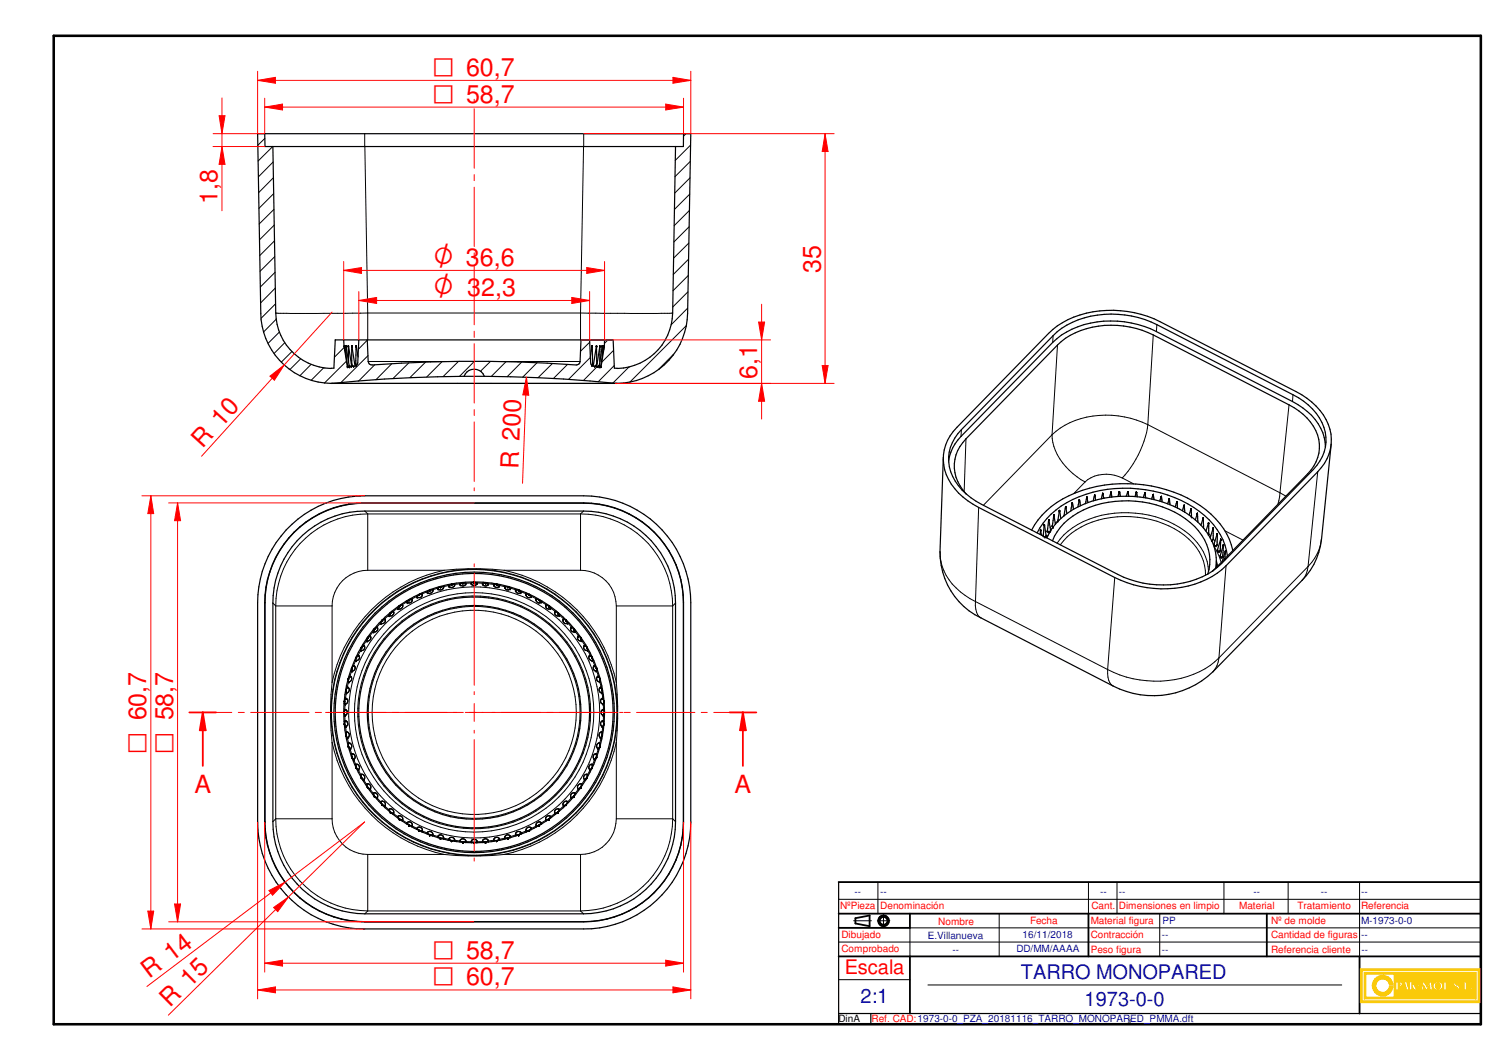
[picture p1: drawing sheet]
<svg xmlns="http://www.w3.org/2000/svg" width="420mm" height="297mm" viewBox="0 0 420 297" stroke-linecap="round" stroke-linejoin="round" font-family="sans-serif">
<defs><g id="words">
<g font-size="7.7" fill="#f00">
<text x="121.5" y="21.3">q 60,7</text>
<text x="121.5" y="28.7">q 58,7</text>
<text x="121.5" y="74.5">O 36,6</text>
<text x="121.5" y="83">O 32,3</text>
<text x="41" y="211.1" transform="rotate(-90 41 211.1)">q 60,7</text>
<text x="48.5" y="211.1" transform="rotate(-90 48.5 211.1)">q 58,7</text>
<text x="121.5" y="268.6">q 58,7</text>
<text x="121.5" y="276.1">q 60,7</text>
</g>
<g font-size="7" fill="#f00">
<text x="61" y="57.3" transform="rotate(-90 61 57.3)">1,8</text>
<text x="230" y="76.4" transform="rotate(-90 230 76.4)">35</text>
<text x="212.2" y="106.2" transform="rotate(-90 212.2 106.2)">6,1</text>
<text x="56.8" y="125.7" transform="rotate(-48 56.8 125.7)">R 10</text>
<text x="145.4" y="131.4" transform="rotate(-88 145.4 131.4)">R 200</text>
<text x="54.5" y="222.1">A</text>
<text x="205.9" y="222.1">A</text>
<text x="41.8" y="274.4" transform="rotate(-37 41.8 274.4)">R 14</text>
<text x="47.6" y="282.4" transform="rotate(-45 47.6 282.4)">R 15</text>
</g>
<text font-size="5.6" fill="#f00" x="236.8" y="273.1">Escala</text>
<g font-size="5.6" fill="#00f">
<text x="286.1" y="274.4">TARRO MONOPARED</text>
<text x="241.2" y="281.2">2:1</text>
<text x="304" y="282">1973-0-0</text>
</g>
<g font-size="2.8" fill="#00f">
<text x="239.5" y="250.7">--</text>
<text x="246.7" y="250.7">--</text>
<text x="308.3" y="250.7">--</text>
<text x="313.6" y="250.7">--</text>
<text x="351.4" y="250.7">--</text>
<text x="370.2" y="250.7">--</text>
<text x="381.5" y="250.7">--</text>
<text x="260" y="263">E.Villanueva</text>
<text x="286.6" y="262.9">16/11/2018</text>
<text x="325.7" y="262.9">--</text>
<text x="325.8" y="259">PP</text>
<text x="381.5" y="259">M-1973-0-0</text>
<text x="381.5" y="262.9">--</text>
<text x="267" y="267">--</text>
<text x="284.9" y="266.9">DD/MM/AAAA</text>
<text x="325.6" y="267">--</text>
<text x="381.6" y="267.1">--</text>
</g>
<g font-size="2.8" fill="#f00">
<text x="235.4" y="254.8">NºPieza</text>
<text x="246.7" y="254.8">Denominación</text>
<text x="305.9" y="254.8">Cant.</text>
<text x="313.6" y="254.8">Dimensiones en limpio</text>
<text x="347.3" y="254.8">Material</text>
<text x="363.6" y="254.8">Tratamiento</text>
<text x="381.5" y="254.8">Referencia</text>
<text x="235.9" y="262.9">Dibujado</text>
<text x="263" y="259.1">Nombre</text>
<text x="288.7" y="258.8">Fecha</text>
<text x="305.7" y="258.9">Material figura</text>
<text x="305.7" y="262.8">Contracción</text>
<text x="356.3" y="259">Nº de molde</text>
<text x="356.3" y="262.9">Cantidad de figuras</text>
<text x="235.9" y="266.9">Comprobado</text>
<text x="305.7" y="267">Peso figura</text>
<text x="356.3" y="267">Referencia cliente</text>
<text x="244.3" y="286.4">Ref. CAD:1973-0-0_PZA_20181116_TARRO_MONOPARED_PMMA.dft</text>
</g>
<text font-size="2.8" x="235" y="286.5">DinA</text>
<text font-size="1.7" x="316.1" y="286.8">3</text>
</g></defs>
<path d="M15.1 10h400v277h-400z" fill="none" stroke="#000" stroke-width=".72"/>
<g fill="none" stroke="#000" stroke-width=".51">
<path d="M235.1 256h180M239.8 257.3v1.5M243.7 256.5v3M355.1 256v12M235.1 268h180M235.1 260h19.9M381.1 268v16"/>
<circle cx="247.7" cy="258" r="1.51"/>
<circle cx="247.7" cy="258.1" r="1.12"/>
</g>
<path d="M235.1 247.2v39.8h180v-39.8M235.1 284h180M244.1 284v3" fill="none" stroke="#000" stroke-width=".34"/>
<g fill="none" stroke="#000" stroke-width=".28">
<path d="M235.1 252h180M239.3 258h5M245.9 258h3.5M246.1 247.2v8.8M247.6 256.3v3.5M280.1 256v12M313.1 247.2v8.8M325.1 256v12M343.1 247.2v8.8M361 247.2v8.8M381.1 247.2v20.8M235.1 274.5h19.9"/>
<path d="M235.1 264h180M255 260v8M260.1 276h116"/>
</g>
<g fill="#faca0a">
<path d="M381.3 271.5v9.5h33.5v-9.5zM381.8 272h32.5v8.5h-32.5z" fill-rule="evenodd"/>
<path d="M382.3 272.5v7.5h31.5v-7.5zM409.2 277.1a.3 .3 0 0 1 .6 0 .3 .3 0 0 1-.6 0zM410.4 275.2h.6v2h.9v.2h-1.5zM412.1 277.1a.3 .3 0 0 1 .6 0 .3 .3 0 0 1-.6 0zM382.9 273h7.9v6.4h-7.9zM391.2 275.2h1.3a.67 .67 0 0 1 .5 .8 .67 .67 0 0 1-.8 .5h-.3v.9h-.7zM393.7 275.2h.6l.6 2.2h-.7l-.1-.5h-.7l-.1 .5h-.2zM395.1 275.2h.7v.9l.7-.9h.3l-.5 .6 .8 1.6h-.7l-.6-1v1h-.7zM397.2 276.1h.8v.3h-.8zM398.9 275.2h.3l.8 1.4 .8-1.4h.4l.3 2.2h-.7l-.1-1.4-.7 1.4h-.3l-.7-1.3-.1 1.3h-.5zM402 275.5a1.32 1.32 0 0 1 1.8-.2 1.32 1.32 0 0 1 .3 1.8 1.32 1.32 0 0 1-1.8 .2 1.32 1.32 0 0 1-.3-1.8zM404.7 275.2h.6v2h.9v.2h-1.5zM407.6 275.4a.77 .77 0 0 1 .8-.3 .77 .77 0 0 1 .6 .7h-.3a.4 .4 0 0 0-.3-.5 .4 .4 0 0 0-.5 .4l.4 .2a.79 .79 0 0 1 .7 .8 .79 .79 0 0 1-.8 .8 .79 .79 0 0 1-.8-.9h.3v.4a.37 .37 0 0 0 .6 .2 .37 .37 0 0 0 .1-.5 .95 .95 0 0 1-.8-1.3z" fill-rule="evenodd"/>
</g>
<g fill="none" stroke="#faca0a" stroke-width=".28">
<path d="M391.2 275.2h1.3a.63 .63 0 0 1 .6 .5 .63 .63 0 0 1-.5 .7l-.7 .1v.9h-.7zM393.7 275.2h.6l.6 2.2h-.7l-.1-.5h-.7l-.1 .5h-.2zM395.1 275.2h.7v.9l.7-.9h.3l-.5 .6 .8 1.6h-.7l-.6-1v1h-.7zM398.9 275.2h.3l.8 1.4 .8-1.4h.4l.3 2.2h-.7l-.1-1.4-.7 1.4h-.3l-.7-1.3-.1 1.3h-.5zM402 275.5a1.32 1.32 0 0 1 1.8-.2 1.32 1.32 0 0 1 .3 1.8 1.32 1.32 0 0 1-1.8 .2 1.32 1.32 0 0 1-.3-1.8zM407.7 276.8h.1M408.2 277.2l-.5-.2v-.4h-.3a.82 .82 0 0 0 .5 .8 .82 .82 0 0 0 .9-.2M408.2 277.2h.1M408.2 275.1a.79 .79 0 0 0-.7 .9 .79 .79 0 0 0 .9 .7l.2 .2M408.3 275.1h.1M408.3 275.1l.5 .2 .2 .4M408.3 275.9h.1"/>
<path d="M408.3 275.9a.74 .74 0 0 1 .7 .5 .74 .74 0 0 1-.2 .8M408.6 276.9h.1M408.6 276.9l-.4 .3M408.8 277.2h.1M409 275.8h.1M409 275.8h-.3a.4 .4 0 0 0-.3-.5 .4 .4 0 0 0-.5 .4l.4 .2"/>
</g>
<path d="M385.6 274.1a2.95 2.95 0 0 1 3-.6 2.95 2.95 0 0 1 1.9 2.6h-1a1.91 1.91 0 0 0-2.9-1.5 1.91 1.91 0 0 0 0 3.2 1.91 1.91 0 0 0 2.9-1.4h1a2.91 2.91 0 0 1-4.2 2.4 2.91 2.91 0 0 1-.7-4.7z" fill-rule="evenodd" fill="#faca0a"/>
<path d="M385.3 274.3a2.93 2.93 0 0 1 3.2-.8 2.93 2.93 0 0 1 2 2.6h-1a1.91 1.91 0 0 0-2.9-1.5 1.91 1.91 0 0 0 0 3.2 1.91 1.91 0 0 0 2.9-1.4h1a2.91 2.91 0 0 1-4 2.5 2.91 2.91 0 0 1-1.2-4.6z" fill="none" stroke="#faca0a" stroke-width=".28"/>
<path d="M391.9 275.4a.45 .45 0 0 1 .5 .4 .45 .45 0 0 1-.5 .5z" fill-rule="evenodd" fill="#faca0a"/>
<path d="M391.9 275.4l.4 .1 .1 .3-.1 .3-.3 .2z" fill="none" stroke="#faca0a" stroke-width=".28"/>
<path d="M393.8 275.7l.3 1h-.6z" fill="#faca0a"/>
<path d="M393.8 275.7l.3 1h-.6z" fill="none" stroke="#faca0a" stroke-width=".28"/>
<path d="M402.6 275.6a.82 .82 0 0 1 1.1 .1 .82 .82 0 0 1-.1 1.2 .71 .71 0 0 1-1 .3 .71 .71 0 0 1-.3-1z" fill-rule="evenodd" fill="#faca0a"/>
<g fill="none" stroke="#faca0a" stroke-width=".28">
<path d="M381.3 271.5h33.5v9.5h-33.5zM381.8 272h32.5v8.5h-32.5zM382.3 272.5h31.5v7.5h-31.5zM382.9 273h7.9v6.4h-7.9zM397.2 276.1h.8v.3h-.8zM402.7 275.4a.91 .91 0 0 1 1 .9 .91 .91 0 0 1-.8 .9 1.09 1.09 0 0 1-.2-1.8zM404.7 275.2h.6v2h.9v.2h-1.5zM410.4 275.2h.6v2h.9v.2h-1.5z"/>
<circle cx="409.5" cy="277.1" r=".3"/>
<circle cx="412.5" cy="277.1" r=".3"/>
</g>
<path d="M235.1 247.2h180M239.8 258.8l3.9 .7M243.7 256.5l-3.9 .8M255 256v4M305.1 256v12M255 268v16" fill="none" stroke="#000" stroke-width=".51"/>
<g fill="none" stroke="#000" stroke-width=".28">
<path d="M102.2 140.9v.1M102.3 143.2l.8 .8M103.1 144h59.6M103.1 159.8a10 10 0 0 0-10 10M103.1 159.8h21.4M103.1 144a25.8 25.8 0 0 0-25.8 25.8M103.1 144v15.8M124.5 159.8a80.3 80.3 0 0 1 16.8 0M124.5 159.8a40.7 40.7 0 0 0-31.4 31.4M141.3 159.8h21.4M141.3 159.8a40.7 40.7 0 0 1 31.5 31.4M162.7 159.8a10 10 0 0 1 10.1 10"/>
<path d="M162.7 144a25.8 25.8 0 0 1 25.8 25.8M162.7 144v15.8M163.6 143.2l-.9 .8M163.6 140.9v.1M74.2 168.9h.1M76.5 169l.8 .8M77.3 169.8v59.6M77.3 169.8h15.8M93.1 169.8v21.4M102.7 179.5l-.8 1.3M104.6 177l-.9 1.2M106.7 174.5l-1 1.2"/>
<path d="M109 172.4l-1.2 1M111.5 170.4l-1.3 .9M114.1 168.6l-1.3 .9M116.9 167.1l-1.4 .8M119.7 165.8l-1.4 .6M122.8 164.8l-1.5 .5M125.8 164l-1.5 .4M128.9 163.6l-1.5 .2M132.1 163.4h-1.6M133.7 163.4h1.6M136.9 163.6l1.5 .2M140 164l1.5 .4"/>
<path d="M143.1 164.8l1.5 .5M146 165.8l1.5 .6M149 167.1l1.4 .8M151.7 168.6l1.4 .9M154.3 170.4l1.3 .9M156.8 172.4l1.2 1M159.1 174.5l1.1 1.2M161.2 177l1 1.2M163.1 179.5l.8 1.3M172.8 169.8v21.4M172.8 169.8h15.7M188.5 169.8v59.6"/>
<path d="M189.3 169l-.8 .8M93.1 191.2a80.3 80.3 0 0 0 0 16.8M96.7 197.3l-.1 1.5M97.1 194.1l-.3 1.6M97.7 191l-.3 1.5M98.6 188l-.5 1.5M99.7 185l-.6 1.5M101.1 182.2l-.7 1.4M164.7 182.2l.7 1.4M166.1 185l.6 1.5M167.2 188l.5 1.5M168.1 191l.4 1.5"/>
<path d="M168.8 194.1l.1 1.6M169.1 197.3l.1 1.5M172.8 191.2a89.2 89.2 0 0 1 0 16.8M93.1 208v21.4M93.1 208a40.7 40.7 0 0 0 31.4 31.4M96.6 200.4l.1 1.6M96.8 203.6l.3 1.5M97.4 206.7l.3 1.5M98.1 209.8l.5 1.5M99.1 212.8l.6 1.4M100.4 215.7l.7 1.4M101.9 218.4l.8 1.4"/>
<path d="M163.9 218.4l-.8 1.4M165.4 215.7l-.7 1.4M166.7 212.8l-.6 1.4M167.7 209.8l-.5 1.5M168.5 206.7l-.4 1.5M168.9 203.6l-.1 1.5M169.2 200.4l-.1 1.6M172.8 208v21.4M172.8 208a40.7 40.7 0 0 1-31.5 31.4M74.2 230.3h.1M77.3 229.4l-.8 .9M77.3 229.4a25.8 25.8 0 0 0 25.8 25.9"/>
<path d="M77.3 229.4h15.8M93.1 229.4a10 10 0 0 0 10 10M103.1 239.4h21.4M103.1 239.4v15.9M103.7 221.1l.9 1.2M105.7 223.6l1 1.1M107.8 225.8l1.2 1.1M110.2 227.9l1.3 1M112.8 229.8l1.3 .8M115.5 231.4l1.4 .8M118.3 232.8l1.4 .6M121.3 234l1.5 .4"/>
<path d="M124.3 234.9l1.5 .3M124.5 239.4a80.3 80.3 0 0 0 16.8 0M127.4 235.5l1.5 .2M130.5 235.8l1.6 .1M135.3 235.8l-1.6 .1M138.4 235.5l-1.5 .2M141.3 239.4h21.4M141.5 234.9l-1.5 .3M144.6 234l-1.5 .4M147.5 232.8l-1.5 .6M150.4 231.4l-1.4 .8M153.1 229.8l-1.4 .8"/>
<path d="M155.6 227.9l-1.3 1M158 225.8l-1.2 1.1M160.2 223.6l-1.1 1.1M162.2 221.1l-1 1.2M162.7 239.4v15.9M172.8 229.4a10 10 0 0 1-10.1 10M172.8 229.4h15.7M188.5 229.4a25.8 25.8 0 0 1-25.8 25.9M188.5 229.4l.8 .9M103.1 255.3h59.6M103.1 255.3l-.8 .8M162.7 255.3l.9 .8"/>
<path d="M305.1 247.2v8.8M255 260h160.1"/>
<circle cx="132.9" cy="199.6" r="40.2"/>
<circle cx="132.9" cy="199.6" r="40"/>
<circle cx="132.9" cy="199.6" r="29.7"/>
<circle cx="132.9" cy="199.6" r="33.5"/>
<circle cx="132.9" cy="199.6" r="28.6"/>
<circle cx="132.9" cy="199.6" r="32.6"/>
<circle cx="132.9" cy="199.6" r="35.2"/>
</g>
<g fill="none" stroke="#000" stroke-width=".34">
<path d="M76.4 158.2a26.8 26.8 0 0 0-2.2 10.7v61.4a26.6 26.6 0 0 0 1.4 8.7M76.4 158.2a27.5 27.5 0 0 0-2.1 10.7v61.4a28.2 28.2 0 0 0 1.3 8.7M79.6 152.5l-2.4 3.7-.8 2M80.2 148.5a30 30 0 0 1 22-9.6h61.4a30 30 0 0 1 30 30v61.4a30 30 0 0 1-30 30h-61.4a30 30 0 0 1-30-30v-61.4a30.2 30.2 0 0 1 8-20.4zM82.5 149.2l-1.5 1.6M83.3 151.5a25.7 25.7 0 0 1 19-8.3h61.3a25.8 25.8 0 0 1 25.7 25.8v61.3a25.8 25.8 0 0 1-25.7 25.8h-61.3a25.7 25.7 0 0 1-25.8-25.8v-61.3a25.8 25.8 0 0 1 6.8-17.5zM84 147.7a27.8 27.8 0 0 1 18.2-6.8h61.4a27.9 27.9 0 0 1 25.8 17.3M187.4 154.3a27.9 27.9 0 0 0-23.8-13.3h-61.4a27.9 27.9 0 0 0-25.8 17.2M188.5 156.2l1 2 1.3 4.2M102.9 179.6h.1M102.9 178.9l-.2 .6M103 178.8v.1"/>
<path d="M103.7 178.2l-.5 .4M103.8 178.2l.1 .2M103.9 178.4l.1 .2a.9 .9 0 0 1-1 1M104.6 176.9v.1M104.8 176.4l-.1 .4M104.9 176.2v.1M105.1 176.1h.1M105.7 175.7l-.5 .3M105.7 175.8a.89 .89 0 0 1 0 .9 .89 .89 0 0 1-.9 .4M107 174l-.2 .5M107.3 173.7l-.1 .1M107.8 173.4l-.5 .3"/>
<path d="M107.9 173.5a.89 .89 0 0 1-.1 1 .89 .89 0 0 1-1 .2M109 172.3v.1M109.3 171.8l-.3 .5M110.2 171.3l-.7 .4M110.3 171.4l.1 .5a.88 .88 0 0 1-1.3 .6M111.8 169.9l-.3 .4M112.8 169.5l-.7 .2M112.8 169.5l-.2 .9-.3 .2h-.7M114.1 168.7l.1 .1M114.8 168l-.6 .5M115.5 167.9l-.7 .1M115.5 167.9a.88 .88 0 0 1-.3 .9 .88 .88 0 0 1-1 .1"/>
<path d="M117.3 166.7l-.3 .3M118.3 166.4l-.8 .1M118.4 166.5a.89 .89 0 0 1-.4 .9 .89 .89 0 0 1-1-.1M119.7 165.9l.1 .1M120.3 165.5l-.5 .3M121.3 165.3h-.7M121.3 165.4a.89 .89 0 0 1-1.4 .7M122.8 164.9v.1M123.3 164.5l-.5 .3M123.5 164.4h.8M124.4 164.5l-.5 .7a.83 .83 0 0 1-1.1-.1M126.4 163.8l-.5 .2"/>
<path d="M126.7 163.7l.7 .1M127.4 163.8l-.3 .7a.91 .91 0 0 1-1.3-.2M128.9 163.7h.1M128.9 163.6h.1M129 163.8v.1M129.5 163.4l-.4 .1M129.6 163.3h.1M129.7 163.3l.8 .1M130.6 163.5a.82 .82 0 0 1-.9 .7l-.6-.3M132.1 163.4a.88 .88 0 0 0 .8 .7 .88 .88 0 0 0 .8-.6M132.8 163.2l-.6 .2M132.9 163.2h.1"/>
<path d="M133 163.2h.1M133.2 163.2l.5 .2M135.2 163.6v.1M135.3 163.7l.3 .4 .4 .1 .5-.1 .4-.4M136 163.3l-.7 .1M136.1 163.3h.1M136.2 163.3l.7 .3M138.4 163.9a.91 .91 0 0 0 1.5 .5M139.1 163.7l-.6 .1M139.1 163.7h.1M139.4 163.7l.6 .3M140 164.2l-.1 .1"/>
<path d="M141.5 164.5a.86 .86 0 0 0 .6 .8 .86 .86 0 0 0 .9-.4M142.3 164.4h-.8M142.4 164.4l.7 .4M144.5 165.5l.4 .7 .5 .1 .5-.2M144.5 165.4h.1M144.6 165.3h.6M145.2 165.3l.1 .1M145.5 165.4l.1 .1M145.6 165.5l.4 .3M146 165.9l-.1 .2M147.4 166.5a.86 .86 0 0 0 .5 .9 .86 .86 0 0 0 1-.2M147.6 166.5h.6"/>
<path d="M148.3 166.6l.2 .1M148.5 166.8l.5 .3M150.3 167.9a.85 .85 0 0 0 .4 .9 .85 .85 0 0 0 1-.1M150.4 167.9l.5 .1M151 168h.1M151.2 168.1l.5 .5M152.9 169.6a.92 .92 0 0 0 1.4 1M153.1 169.5l.6 .2M154 169.9l.3 .6M155.5 171.5a.87 .87 0 0 0 .3 .9 .87 .87 0 0 0 .9 .1M155.6 171.4l.6 .2M156.5 171.8l.3 .6"/>
<path d="M157.8 173.6v.3a.92 .92 0 0 0 1 .9l.2-.1M158 173.4l.5 .3M158.6 173.7l.1 .1M158.8 174l.3 .5M160 175.9v.1a.89 .89 0 0 0 1.1 1M160.3 175.8l.4 .3M160.7 176.1h.1M160.9 176.3l.3 .7M162 178.4a.87 .87 0 0 0 .1 .9 .87 .87 0 0 0 .9 .3M162.3 178.3l.3 .3M162.8 178.8l.3 .7M190.2 160.3l.6 2.1"/>
<path d="M190.8 162.4l.7 4.4 .1 2.1M191.5 166.8v2.1M191.5 168.9v63.6M96.4 199.7l.2 .6M96.6 196.5l.1 .6M96.6 198.8l-.1 .7M96.7 197.2v.1M96.8 198.8a.86 .86 0 0 1 .6 .8 .86 .86 0 0 1-.6 .8M96.8 195.7l-.2 .6M97 193.4l.1 .7M97 195.7h.1M97.2 195.8a.87 .87 0 0 1-.4 1.5"/>
<path d="M97.4 192.5l-.3 .6M97.4 192.5h.1M97.5 192.6a.86 .86 0 0 1 .4 .9 .86 .86 0 0 1-.7 .6M97.7 190.2v.8M97.8 190l-.1 .1M98.1 189.5l-.3 .4M98.2 189.5a.86 .86 0 0 1 .4 .9 .86 .86 0 0 1-.7 .7M98.6 187.3v.6M99.1 186.5l-.3 .5M99.2 186.5l.1 .1M99.3 186.6l.2 .9-.2 .3-.7 .2M99.8 185.1h.1"/>
<path d="M99.8 184.4l-.1 .6M99.8 184.3v.1M100.4 183.6l-.4 .5M100.5 183.6l.1 .1M100.6 183.7l.1 .9-.8 .5M101.1 182.1v.1M101.3 181.4l-.2 .7M101.9 180.8l-.5 .5M102 180.8l.1 .1M102.1 181a.9 .9 0 0 1 0 .9 .9 .9 0 0 1-.9 .4M163.7 181l-.1 .3a.91 .91 0 0 0 1 1M164 180.9l.4 .3"/>
<path d="M164.5 181.4v.1M164.6 181.6l.1 .6M165.2 183.7a.85 .85 0 0 0 0 1 .85 .85 0 0 0 .8 .4M165.5 183.7l.4 .4M166 184.3l.1 .7M166.5 186.6a.89 .89 0 0 0 .5 1.4M166.8 186.6l.3 .4M167.2 188h-.2M167.2 187.2v.8M167.5 189.5l-.3 .8a.73 .73 0 0 0 .9 .8v-.7M167.8 189.6l.3 .5M168.1 190.2v.1"/>
<path d="M168.2 192.6a.88 .88 0 0 0-.2 .9 .88 .88 0 0 0 .6 .6M168.3 192.6h.1M168.5 192.5l.3 .6M168.8 193.4v.7M168.8 195.7a.87 .87 0 0 0-.3 1.3l.5 .3M168.9 195.7l.3 .7M169 198.8a.9 .9 0 0 0-.5 .8 .9 .9 0 0 0 .4 .8M169.2 198.9l.1 .5M169.2 196.5l-.1 .8M169.3 199.8l-.1 .6M169.4 199.5v.1M169.4 199.6v.1"/>
<path d="M96.6 203l.2 .5M96.7 200.4h.1M96.7 202l-.1 .7M96.8 202h.2M97 205.7v.3M97 206l.3 .7M97.1 202.1a.83 .83 0 0 1 .4 .8 .83 .83 0 0 1-.6 .7M97.1 205.1l-.1 .6M97.1 205.1h.2a.93 .93 0 0 1 .4 1.4M97.7 206.5l-.2 .2M97.7 208.2v.8M97.7 209.1l.3 .6"/>
<path d="M97.8 208.2a.87 .87 0 0 1 .7 .6 .87 .87 0 0 1-.2 .9M98.1 209.7v.1M98.6 211.3v.8M98.7 211.2l.4 .1a.92 .92 0 0 1 .2 1.4M98.7 212.2l.3 .5M99.7 214.2l.1 .7M99.8 214.2a.88 .88 0 0 1 .9 .4 .88 .88 0 0 1-.1 1M99.9 215.1v.1M100 215.2l.4 .4M101.1 217.1l.2 .7M101.2 217a.86 .86 0 0 1 .9 .4 .86 .86 0 0 1 0 1M101.5 218l.3 .4"/>
<path d="M102.7 219.8l.2 .5M102.9 219.7h-.1M103 219.6l.8 .4 .2 .6-.2 .4M163 219.7l-.2-.1a.9 .9 0 0 0-.8 1.4M163 219.9l-.2 .5M163.8 218.4h.1M164.4 218l-.5 .4M164.5 217a.9 .9 0 0 0-.8 .4 .9 .9 0 0 0 0 1M164.5 217.7v.1M164.7 217.1l-.1 .6M165.3 215.6l.1 .1M165.8 215.3l-.4 .4"/>
<path d="M165.9 215.1v.1M166 214.2a.88 .88 0 0 0-.9 .4 .88 .88 0 0 0 .2 1M166 215.1h-.1M166.1 214.3l-.1 .6M166.4 212.6l.1 .1M166.6 212.8h.1M167 211.2a.86 .86 0 0 0-.6 1.4M167 211.2h.1M167.1 212.2l-.4 .6M167.2 212h.1M167.2 211.3v.6M168 208.2a.91 .91 0 0 0-.5 1.5"/>
<path d="M168.1 208.2v.8M168.1 209.1l-.3 .6h-.3M168.6 205.1h-.1a.84 .84 0 0 0-.5 1.2l.3 .4M168.6 205.1h.1M168.7 203.6h.2M168.7 206.2l-.2 .5M168.8 205.2l.1 .7M168.8 206.1v.1M168.9 202a.89 .89 0 0 0-.2 1.5M168.9 200.4h.2M168.9 202h.1M169.1 202.1l.1 .5"/>
<path d="M169.2 203l-.3 .6M169.2 202.6v.1M169.2 202.8v.1M75.6 239a27.9 27.9 0 0 0 10.2 14M75.6 239a28 28 0 0 0 10.2 13.9M102.9 220.3l.1 .1M103.1 220.6l.5 .4M104.6 222.2h.1M104.6 222.3l.3 .7M104.8 222.2a.87 .87 0 0 1 .8 .3 .87 .87 0 0 1 .2 .9M105.1 223.2l.5 .3M105.8 223.4v.1"/>
<path d="M106.7 224.7l.4 .7M106.8 224.6l-.1 .1M106.8 224.6a.87 .87 0 0 1 1 .2 .87 .87 0 0 1 .2 .9M107.2 225.5l.5 .3M107.9 225.7v.1M109 226.9l.4 .6M109 226.8l.4-.1a.91 .91 0 0 1 1 1.1M109.5 227.6h.1M109.6 227.7l.5 .2M110.1 227.9h.1M110.3 227.8v.1M111.5 228.9l.3 .4"/>
<path d="M111.5 228.8a.89 .89 0 0 1 1-.1 .89 .89 0 0 1 .4 .9M112 229.5l.1 .1M112.2 229.6l.5 .2M112.8 229.7h.1M114.1 230.6l.5 .5M114.2 230.5h-.1M114.2 230.4a.87 .87 0 0 1 1 0 .87 .87 0 0 1 .4 .9M114.8 231.3l.5 .1M115.4 231.4h.1M116.9 232.2l.4 .4M117 232l.7-.2a.81 .81 0 0 1 .7 .9M117.5 232.7h.1"/>
<path d="M117.7 232.7l.5 .1M118.2 232.8h.1M119.8 233.2v.3l.6 .4M119.9 233.2a.89 .89 0 0 1 .9-.1 .89 .89 0 0 1 .5 .7M120.6 233.9l.7 .1M122.8 234.4l.4 .3M122.9 234.2l-.1 .2M122.9 234.1l.4-.1a.9 .9 0 0 1 1.1 .7M123.3 234.8h.1M123.6 234.9h.6M125.8 235.1v-.1a.88 .88 0 0 1 .9-.4 .88 .88 0 0 1 .7 .7M125.8 235.2l.6 .3"/>
<path d="M126.5 235.5h.1M127.3 235.5h-.6M127.4 235.5h-.1M130.4 235.8l-.6 .2M130.5 235.8h.1M130.5 235.6a.84 .84 0 0 0-.8-.6 .84 .84 0 0 0-.8 .6l.7 .3M132.1 235.7v.1l.7 .3M132.2 235.6l.2-.3a.91 .91 0 0 1 1.3 .5M133.6 235.9l-.6 .2M133.7 235.9h-.1M135.3 235.8l.7 .2M136.8 235.4a.87 .87 0 0 0-.9-.4 .87 .87 0 0 0-.7 .7"/>
<path d="M136.8 235.7l-.6 .2M136.9 235.5h.1M138.4 235.5h.8M139.4 235.5h-.1M139.9 234.9a.87 .87 0 0 0-.9-.2 .87 .87 0 0 0-.6 .7M139.9 235.2l-.5 .3M140 235v.1M141.5 234.9h.7M142.4 234.8h.1M142.9 234.2a.86 .86 0 0 0-.9-.2 .86 .86 0 0 0-.5 .8M142.9 234.5l-.4 .3M143 234.2v.1"/>
<path d="M143.1 234.4l-.1 .1M145.3 233.9l-.7 .1M145.9 233.1a.85 .85 0 0 0-1 0 .85 .85 0 0 0-.4 .8M145.9 233.2l.1 .1M146 233.5l-.5 .3M148.2 232.7l-.7 .1M148.5 232.6l-.1 .1M148.9 232a.85 .85 0 0 0-1-.1 .85 .85 0 0 0-.4 .9M148.9 232.2l-.4 .4M151 231.3l-.6 .1M151.6 230.5a.87 .87 0 0 0-1-.1 .87 .87 0 0 0-.3 1M151.6 230.7l-.3 .4"/>
<path d="M153.7 229.6l-.6 .2M153.7 229.5h.1M154.3 228.7a.85 .85 0 0 0-1 .1 .85 .85 0 0 0-.3 .9M154.3 229l-.3 .4M154.3 228.9h.1M156.1 227.7l-.5 .2M156.2 227.6v.1M156.7 226.7a.89 .89 0 0 0-.9 .2 .89 .89 0 0 0-.3 .9M156.7 227l-.2 .4M158.6 225.5l-.6 .3M158.8 225.3l-.1 .1M159 224.6a.84 .84 0 0 0-1 .2 .84 .84 0 0 0-.1 1"/>
<path d="M159.1 224.7l-.3 .6M160 223.4l.1 .1M160.9 223.1l-.7 .5M161.1 222.2a.9 .9 0 0 0-.9 .2 .9 .9 0 0 0-.2 1M161.2 222.4l-.3 .6M162.6 220.7l-.4 .4M162.7 220.6l-.1 .1M190.2 239a27.9 27.9 0 0 1-15.9 17.2M191.5 232.5a28.5 28.5 0 0 1-9.7 19.1M85.8 253l1.8 1.2 3.9 2M85.8 252.9l1.8 1.3 3.9 2M91.5 256.2l2 .8 4.3 1"/>
<path d="M91.5 256.2a28.9 28.9 0 0 0 10.7 2.1h61.4a28.1 28.1 0 0 0 10.7-2.1M174.3 256.2l-4.2 1.4-2.1 .4M180.1 253l-1.8 1.2-4 2"/>
<circle cx="132.9" cy="199.6" r="29.9"/>
<circle cx="132.9" cy="199.6" r="39"/>
<circle cx="132.9" cy="199.6" r="36.5"/>
<circle cx="132.9" cy="199.6" r="32.4"/>
<circle cx="132.9" cy="199.6" r="39.3"/>
</g>
<g fill="#000">
<circle cx="102.7" cy="179.5" r=".17"/>
<circle cx="102.8" cy="179.4" r=".17"/>
<circle cx="102.8" cy="179.5" r=".17"/>
<circle cx="102.8" cy="179.6" r=".17"/>
<circle cx="102.9" cy="179.6" r=".17"/>
<circle cx="103" cy="178.8" r=".17"/>
<circle cx="103" cy="178.9" r=".17"/>
<circle cx="103" cy="179.6" r=".17"/>
<circle cx="103" cy="178.7" r=".17"/>
<circle cx="103.1" cy="178.6" r=".17"/>
<circle cx="103.2" cy="178.6" r=".17"/>
<circle cx="103.7" cy="178.2" r=".17"/>
<circle cx="103.9" cy="178.4" r=".17"/>
<circle cx="104.6" cy="177" r=".17"/>
<circle cx="104.7" cy="177" r=".17"/>
<circle cx="104.7" cy="176.8" r=".17"/>
<circle cx="104.8" cy="177.1" r=".17"/>
<circle cx="104.9" cy="176.3" r=".17"/>
<circle cx="104.9" cy="176.2" r=".17"/>
<circle cx="105" cy="176.1" r=".17"/>
<circle cx="105" cy="176.2" r=".17"/>
<circle cx="105.1" cy="176.1" r=".17"/>
<circle cx="105.2" cy="176" r=".17"/>
<circle cx="105.7" cy="175.7" r=".17"/>
<circle cx="106.7" cy="174.6" r=".17"/>
<circle cx="106.8" cy="174.5" r=".17"/>
<circle cx="106.8" cy="174.6" r=".17"/>
<circle cx="106.8" cy="174.7" r=".17"/>
<circle cx="107" cy="173.9" r=".17"/>
<circle cx="107.1" cy="173.9" r=".17"/>
<circle cx="107.1" cy="173.8" r=".17"/>
<circle cx="107.2" cy="173.8" r=".17"/>
<circle cx="107.3" cy="173.7" r=".17"/>
<circle cx="107.8" cy="173.4" r=".17"/>
<circle cx="107.9" cy="173.4" r=".17"/>
<circle cx="109" cy="172.4" r=".17"/>
<circle cx="109" cy="172.3" r=".17"/>
<circle cx="109" cy="172.5" r=".17"/>
<circle cx="109.1" cy="172.5" r=".17"/>
<circle cx="109.4" cy="171.8" r=".17"/>
<circle cx="109.4" cy="171.7" r=".17"/>
<circle cx="109.5" cy="171.7" r=".17"/>
<circle cx="109.5" cy="171.6" r=".17"/>
<circle cx="110.2" cy="171.4" r=".17"/>
<circle cx="110.2" cy="171.3" r=".17"/>
<circle cx="110.3" cy="171.4" r=".17"/>
<circle cx="111.5" cy="170.4" r=".17"/>
<circle cx="111.5" cy="170.5" r=".17"/>
<circle cx="111.5" cy="170.3" r=".17"/>
<circle cx="111.6" cy="170.6" r=".17"/>
<circle cx="111.9" cy="169.8" r=".17"/>
<circle cx="112" cy="169.8" r=".17"/>
<circle cx="112" cy="169.7" r=".17"/>
<circle cx="112.1" cy="169.7" r=".17"/>
<circle cx="112.8" cy="169.5" r=".17"/>
<circle cx="114.1" cy="168.7" r=".17"/>
<circle cx="114.1" cy="168.6" r=".17"/>
<circle cx="114.2" cy="168.5" r=".17"/>
<circle cx="114.2" cy="168.8" r=".17"/>
<circle cx="114.2" cy="168.9" r=".17"/>
<circle cx="114.5" cy="168.1" r=".17"/>
<circle cx="114.6" cy="168.1" r=".17"/>
<circle cx="114.7" cy="168.1" r=".17"/>
<circle cx="114.7" cy="168" r=".17"/>
<circle cx="114.8" cy="168" r=".17"/>
<circle cx="114.9" cy="167.9" r=".17"/>
<circle cx="115.5" cy="167.9" r=".17"/>
<circle cx="116.9" cy="167.2" r=".17"/>
<circle cx="116.9" cy="167.1" r=".17"/>
<circle cx="116.9" cy="167" r=".17"/>
<circle cx="116.9" cy="167.3" r=".17"/>
<circle cx="117" cy="167.3" r=".17"/>
<circle cx="117" cy="167" r=".17"/>
<circle cx="117.4" cy="166.7" r=".17"/>
<circle cx="117.4" cy="166.6" r=".17"/>
<circle cx="117.5" cy="166.6" r=".17"/>
<circle cx="117.5" cy="166.5" r=".17"/>
<circle cx="117.6" cy="166.5" r=".17"/>
<circle cx="118.3" cy="166.4" r=".17"/>
<circle cx="118.3" cy="166.5" r=".17"/>
<circle cx="118.4" cy="166.5" r=".17"/>
<circle cx="119.7" cy="165.9" r=".17"/>
<circle cx="119.8" cy="165.8" r=".17"/>
<circle cx="119.8" cy="166" r=".17"/>
<circle cx="119.9" cy="166.1" r=".17"/>
<circle cx="120.3" cy="165.4" r=".17"/>
<circle cx="120.4" cy="165.4" r=".17"/>
<circle cx="120.5" cy="165.4" r=".17"/>
<circle cx="120.5" cy="165.3" r=".17"/>
<circle cx="120.6" cy="165.3" r=".17"/>
<circle cx="121.3" cy="165.3" r=".17"/>
<circle cx="121.3" cy="165.4" r=".17"/>
<circle cx="122.8" cy="164.8" r=".17"/>
<circle cx="122.8" cy="164.9" r=".17"/>
<circle cx="122.8" cy="165" r=".17"/>
<circle cx="122.8" cy="165.1" r=".17"/>
<circle cx="123.4" cy="164.4" r=".17"/>
<circle cx="123.5" cy="164.4" r=".17"/>
<circle cx="123.6" cy="164.4" r=".17"/>
<circle cx="123.7" cy="164.4" r=".17"/>
<circle cx="124.3" cy="164.4" r=".17"/>
<circle cx="124.3" cy="164.5" r=".17"/>
<circle cx="125.8" cy="164.2" r=".17"/>
<circle cx="125.8" cy="164.1" r=".17"/>
<circle cx="125.8" cy="164.3" r=".17"/>
<circle cx="125.9" cy="164" r=".17"/>
<circle cx="126" cy="164.4" r=".17"/>
<circle cx="126.4" cy="163.7" r=".17"/>
<circle cx="126.5" cy="163.7" r=".17"/>
<circle cx="126.6" cy="163.7" r=".17"/>
<circle cx="126.7" cy="163.7" r=".17"/>
<circle cx="127.4" cy="163.8" r=".17"/>
<circle cx="128.9" cy="163.7" r=".17"/>
<circle cx="128.9" cy="163.6" r=".17"/>
<circle cx="129" cy="163.8" r=".17"/>
<circle cx="129.1" cy="163.5" r=".17"/>
<circle cx="129.1" cy="163.9" r=".17"/>
<circle cx="129.6" cy="163.3" r=".17"/>
<circle cx="129.7" cy="163.3" r=".17"/>
<circle cx="129.9" cy="163.3" r=".17"/>
<circle cx="130" cy="163.3" r=".17"/>
<circle cx="130.5" cy="163.7" r=".17"/>
<circle cx="130.5" cy="163.4" r=".17"/>
<circle cx="132.1" cy="163.4" r=".17"/>
<circle cx="132.1" cy="163.6" r=".17"/>
<circle cx="132.2" cy="163.4" r=".17"/>
<circle cx="132.7" cy="163.2" r=".17"/>
<circle cx="132.8" cy="163.2" r=".17"/>
<circle cx="132.9" cy="163.2" r=".17"/>
<circle cx="133" cy="163.2" r=".17"/>
<circle cx="133.2" cy="163.2" r=".17"/>
<circle cx="133.7" cy="163.4" r=".17"/>
<circle cx="135.2" cy="163.5" r=".17"/>
<circle cx="135.2" cy="163.6" r=".17"/>
<circle cx="135.2" cy="163.4" r=".17"/>
<circle cx="135.3" cy="163.7" r=".17"/>
<circle cx="135.3" cy="163.4" r=".17"/>
<circle cx="136" cy="163.3" r=".17"/>
<circle cx="136.1" cy="163.3" r=".17"/>
<circle cx="136.2" cy="163.3" r=".17"/>
<circle cx="136.3" cy="163.4" r=".17"/>
<circle cx="136.9" cy="163.6" r=".17"/>
<circle cx="136.9" cy="163.7" r=".17"/>
<circle cx="138.4" cy="163.9" r=".17"/>
<circle cx="138.4" cy="163.8" r=".17"/>
<circle cx="138.5" cy="163.8" r=".17"/>
<circle cx="139.1" cy="163.7" r=".17"/>
<circle cx="139.2" cy="163.7" r=".17"/>
<circle cx="139.3" cy="163.7" r=".17"/>
<circle cx="139.4" cy="163.7" r=".17"/>
<circle cx="139.9" cy="164.3" r=".17"/>
<circle cx="140" cy="164" r=".17"/>
<circle cx="140" cy="164.1" r=".17"/>
<circle cx="141.5" cy="164.6" r=".17"/>
<circle cx="141.5" cy="164.5" r=".17"/>
<circle cx="141.5" cy="164.4" r=".17"/>
<circle cx="141.6" cy="164.4" r=".17"/>
<circle cx="142.2" cy="164.4" r=".17"/>
<circle cx="142.3" cy="164.4" r=".17"/>
<circle cx="142.4" cy="164.4" r=".17"/>
<circle cx="142.4" cy="164.5" r=".17"/>
<circle cx="143" cy="165" r=".17"/>
<circle cx="143.1" cy="164.8" r=".17"/>
<circle cx="143.1" cy="164.9" r=".17"/>
<circle cx="144.5" cy="165.5" r=".17"/>
<circle cx="144.5" cy="165.4" r=".17"/>
<circle cx="144.5" cy="165.3" r=".17"/>
<circle cx="144.6" cy="165.3" r=".17"/>
<circle cx="144.7" cy="165.3" r=".17"/>
<circle cx="145.2" cy="165.3" r=".17"/>
<circle cx="145.3" cy="165.4" r=".17"/>
<circle cx="145.4" cy="165.4" r=".17"/>
<circle cx="145.5" cy="165.4" r=".17"/>
<circle cx="145.6" cy="165.5" r=".17"/>
<circle cx="145.9" cy="166.1" r=".17"/>
<circle cx="146" cy="165.8" r=".17"/>
<circle cx="146.1" cy="165.9" r=".17"/>
<circle cx="147.4" cy="166.5" r=".17"/>
<circle cx="147.5" cy="166.5" r=".17"/>
<circle cx="147.6" cy="166.5" r=".17"/>
<circle cx="148.2" cy="166.5" r=".17"/>
<circle cx="148.3" cy="166.5" r=".17"/>
<circle cx="148.3" cy="166.6" r=".17"/>
<circle cx="148.4" cy="166.6" r=".17"/>
<circle cx="148.5" cy="166.8" r=".17"/>
<circle cx="149" cy="167.2" r=".17"/>
<circle cx="149" cy="167.1" r=".17"/>
<circle cx="150.3" cy="167.9" r=".17"/>
<circle cx="150.4" cy="167.9" r=".17"/>
<circle cx="151" cy="168" r=".17"/>
<circle cx="151.1" cy="168" r=".17"/>
<circle cx="151.2" cy="168" r=".17"/>
<circle cx="151.2" cy="168.1" r=".17"/>
<circle cx="151.7" cy="168.7" r=".17"/>
<circle cx="151.7" cy="168.6" r=".17"/>
<circle cx="152.9" cy="169.6" r=".17"/>
<circle cx="153" cy="169.5" r=".17"/>
<circle cx="153.1" cy="169.5" r=".17"/>
<circle cx="153.7" cy="169.7" r=".17"/>
<circle cx="153.8" cy="169.7" r=".17"/>
<circle cx="153.8" cy="169.8" r=".17"/>
<circle cx="153.9" cy="169.8" r=".17"/>
<circle cx="154" cy="169.9" r=".17"/>
<circle cx="154.3" cy="170.5" r=".17"/>
<circle cx="154.3" cy="170.4" r=".17"/>
<circle cx="154.4" cy="170.4" r=".17"/>
<circle cx="155.5" cy="171.5" r=".17"/>
<circle cx="155.5" cy="171.4" r=".17"/>
<circle cx="155.6" cy="171.4" r=".17"/>
<circle cx="156.3" cy="171.7" r=".17"/>
<circle cx="156.4" cy="171.7" r=".17"/>
<circle cx="156.5" cy="171.8" r=".17"/>
<circle cx="156.7" cy="172.5" r=".17"/>
<circle cx="156.8" cy="172.4" r=".17"/>
<circle cx="157.8" cy="173.6" r=".17"/>
<circle cx="157.8" cy="173.5" r=".17"/>
<circle cx="157.9" cy="173.5" r=".17"/>
<circle cx="157.9" cy="173.4" r=".17"/>
<circle cx="158" cy="173.4" r=".17"/>
<circle cx="158.6" cy="173.7" r=".17"/>
<circle cx="158.7" cy="173.8" r=".17"/>
<circle cx="158.7" cy="173.9" r=".17"/>
<circle cx="158.8" cy="173.9" r=".17"/>
<circle cx="158.8" cy="174" r=".17"/>
<circle cx="159.1" cy="174.6" r=".17"/>
<circle cx="159.1" cy="174.5" r=".17"/>
<circle cx="160" cy="175.9" r=".17"/>
<circle cx="160.1" cy="175.8" r=".17"/>
<circle cx="160.1" cy="175.7" r=".17"/>
<circle cx="160.2" cy="175.8" r=".17"/>
<circle cx="160.3" cy="175.8" r=".17"/>
<circle cx="160.7" cy="176.1" r=".17"/>
<circle cx="160.8" cy="176.1" r=".17"/>
<circle cx="160.9" cy="176.2" r=".17"/>
<circle cx="160.9" cy="176.1" r=".17"/>
<circle cx="160.9" cy="176.3" r=".17"/>
<circle cx="161.2" cy="177" r=".17"/>
<circle cx="162" cy="178.4" r=".17"/>
<circle cx="162" cy="178.3" r=".17"/>
<circle cx="162.1" cy="178.2" r=".17"/>
<circle cx="162.2" cy="178.2" r=".17"/>
<circle cx="162.3" cy="178.3" r=".17"/>
<circle cx="162.7" cy="178.6" r=".17"/>
<circle cx="162.8" cy="178.7" r=".17"/>
<circle cx="162.8" cy="178.6" r=".17"/>
<circle cx="162.8" cy="178.8" r=".17"/>
<circle cx="163" cy="179.5" r=".17"/>
<circle cx="163.1" cy="179.5" r=".17"/>
<circle cx="96.4" cy="199.6" r=".17"/>
<circle cx="96.4" cy="199.7" r=".17"/>
<circle cx="96.5" cy="199.5" r=".17"/>
<circle cx="96.5" cy="199.8" r=".17"/>
<circle cx="96.6" cy="196.4" r=".17"/>
<circle cx="96.6" cy="196.5" r=".17"/>
<circle cx="96.6" cy="196.6" r=".17"/>
<circle cx="96.6" cy="196.3" r=".17"/>
<circle cx="96.6" cy="198.8" r=".17"/>
<circle cx="96.7" cy="198.8" r=".17"/>
<circle cx="96.7" cy="197.1" r=".17"/>
<circle cx="96.7" cy="197.3" r=".17"/>
<circle cx="96.8" cy="197.3" r=".17"/>
<circle cx="96.8" cy="195.7" r=".17"/>
<circle cx="96.9" cy="195.7" r=".17"/>
<circle cx="97" cy="193.3" r=".17"/>
<circle cx="97" cy="193.4" r=".17"/>
<circle cx="97" cy="193.2" r=".17"/>
<circle cx="97" cy="198.9" r=".17"/>
<circle cx="97.1" cy="194.1" r=".17"/>
<circle cx="97.1" cy="193.1" r=".17"/>
<circle cx="97.1" cy="195.7" r=".17"/>
<circle cx="97.2" cy="194.1" r=".17"/>
<circle cx="97.4" cy="192.5" r=".17"/>
<circle cx="97.5" cy="192.5" r=".17"/>
<circle cx="97.7" cy="190.2" r=".17"/>
<circle cx="97.7" cy="191.1" r=".17"/>
<circle cx="97.7" cy="190.1" r=".17"/>
<circle cx="97.7" cy="191" r=".17"/>
<circle cx="97.8" cy="191.1" r=".17"/>
<circle cx="97.8" cy="189.9" r=".17"/>
<circle cx="97.9" cy="191.1" r=".17"/>
<circle cx="98.1" cy="189.5" r=".17"/>
<circle cx="98.2" cy="189.5" r=".17"/>
<circle cx="98.6" cy="187.9" r=".17"/>
<circle cx="98.6" cy="188" r=".17"/>
<circle cx="98.6" cy="187.2" r=".17"/>
<circle cx="98.6" cy="187.1" r=".17"/>
<circle cx="98.7" cy="187.1" r=".17"/>
<circle cx="98.7" cy="187" r=".17"/>
<circle cx="98.8" cy="188" r=".17"/>
<circle cx="98.8" cy="187" r=".17"/>
<circle cx="99.1" cy="186.5" r=".17"/>
<circle cx="99.2" cy="186.5" r=".17"/>
<circle cx="99.3" cy="186.6" r=".17"/>
<circle cx="99.7" cy="184.9" r=".17"/>
<circle cx="99.7" cy="185.1" r=".17"/>
<circle cx="99.7" cy="185" r=".17"/>
<circle cx="99.8" cy="185.1" r=".17"/>
<circle cx="99.8" cy="184.4" r=".17"/>
<circle cx="99.8" cy="184.3" r=".17"/>
<circle cx="99.9" cy="184.2" r=".17"/>
<circle cx="99.9" cy="185.1" r=".17"/>
<circle cx="99.9" cy="184.1" r=".17"/>
<circle cx="100" cy="184.1" r=".17"/>
<circle cx="100.4" cy="183.6" r=".17"/>
<circle cx="100.6" cy="183.7" r=".17"/>
<circle cx="101.1" cy="182.2" r=".17"/>
<circle cx="101.1" cy="182.1" r=".17"/>
<circle cx="101.2" cy="182.2" r=".17"/>
<circle cx="101.2" cy="182.3" r=".17"/>
<circle cx="101.3" cy="181.5" r=".17"/>
<circle cx="101.3" cy="181.4" r=".17"/>
<circle cx="101.4" cy="181.3" r=".17"/>
<circle cx="101.5" cy="181.2" r=".17"/>
<circle cx="101.9" cy="180.8" r=".17"/>
<circle cx="102" cy="180.8" r=".17"/>
<circle cx="102.1" cy="180.9" r=".17"/>
<circle cx="163.7" cy="181" r=".17"/>
<circle cx="163.7" cy="180.9" r=".17"/>
<circle cx="163.8" cy="180.9" r=".17"/>
<circle cx="163.8" cy="180.8" r=".17"/>
<circle cx="163.9" cy="180.8" r=".17"/>
<circle cx="164" cy="180.9" r=".17"/>
<circle cx="164.4" cy="181.3" r=".17"/>
<circle cx="164.5" cy="181.4" r=".17"/>
<circle cx="164.5" cy="181.3" r=".17"/>
<circle cx="164.5" cy="181.5" r=".17"/>
<circle cx="164.6" cy="181.6" r=".17"/>
<circle cx="164.7" cy="182.2" r=".17"/>
<circle cx="165.2" cy="183.7" r=".17"/>
<circle cx="165.3" cy="183.7" r=".17"/>
<circle cx="165.3" cy="183.6" r=".17"/>
<circle cx="165.4" cy="183.6" r=".17"/>
<circle cx="165.5" cy="183.6" r=".17"/>
<circle cx="165.5" cy="183.7" r=".17"/>
<circle cx="165.9" cy="185.1" r=".17"/>
<circle cx="165.9" cy="184.1" r=".17"/>
<circle cx="165.9" cy="184.2" r=".17"/>
<circle cx="166" cy="184.3" r=".17"/>
<circle cx="166" cy="184.2" r=".17"/>
<circle cx="166.1" cy="185.1" r=".17"/>
<circle cx="166.1" cy="185" r=".17"/>
<circle cx="166.5" cy="186.6" r=".17"/>
<circle cx="166.6" cy="186.5" r=".17"/>
<circle cx="166.7" cy="186.5" r=".17"/>
<circle cx="166.8" cy="186.6" r=".17"/>
<circle cx="167" cy="188" r=".17"/>
<circle cx="167.1" cy="187" r=".17"/>
<circle cx="167.2" cy="187.2" r=".17"/>
<circle cx="167.2" cy="187.1" r=".17"/>
<circle cx="167.2" cy="187.3" r=".17"/>
<circle cx="167.2" cy="188" r=".17"/>
<circle cx="167.5" cy="189.5" r=".17"/>
<circle cx="167.6" cy="189.5" r=".17"/>
<circle cx="167.7" cy="189.5" r=".17"/>
<circle cx="167.8" cy="189.5" r=".17"/>
<circle cx="167.8" cy="189.6" r=".17"/>
<circle cx="168.1" cy="190.1" r=".17"/>
<circle cx="168.1" cy="191" r=".17"/>
<circle cx="168.1" cy="191.1" r=".17"/>
<circle cx="168.1" cy="190.3" r=".17"/>
<circle cx="168.1" cy="190.2" r=".17"/>
<circle cx="168.1" cy="190.4" r=".17"/>
<circle cx="168.2" cy="192.6" r=".17"/>
<circle cx="168.3" cy="192.6" r=".17"/>
<circle cx="168.4" cy="192.5" r=".17"/>
<circle cx="168.5" cy="192.5" r=".17"/>
<circle cx="168.5" cy="192.7" r=".17"/>
<circle cx="168.7" cy="195.7" r=".17"/>
<circle cx="168.7" cy="194.1" r=".17"/>
<circle cx="168.8" cy="193.2" r=".17"/>
<circle cx="168.8" cy="194.1" r=".17"/>
<circle cx="168.8" cy="195.7" r=".17"/>
<circle cx="168.8" cy="193.4" r=".17"/>
<circle cx="168.8" cy="193.3" r=".17"/>
<circle cx="168.9" cy="193.4" r=".17"/>
<circle cx="168.9" cy="193.3" r=".17"/>
<circle cx="168.9" cy="195.7" r=".17"/>
<circle cx="168.9" cy="198.9" r=".17"/>
<circle cx="169" cy="197.3" r=".17"/>
<circle cx="169" cy="198.8" r=".17"/>
<circle cx="169" cy="195.8" r=".17"/>
<circle cx="169.1" cy="198.8" r=".17"/>
<circle cx="169.1" cy="197.3" r=".17"/>
<circle cx="169.2" cy="198.8" r=".17"/>
<circle cx="169.2" cy="196.3" r=".17"/>
<circle cx="169.2" cy="198.9" r=".17"/>
<circle cx="169.2" cy="196.4" r=".17"/>
<circle cx="169.2" cy="196.6" r=".17"/>
<circle cx="169.2" cy="196.5" r=".17"/>
<circle cx="169.3" cy="199.8" r=".17"/>
<circle cx="169.4" cy="199.8" r=".17"/>
<circle cx="169.4" cy="199.5" r=".17"/>
<circle cx="169.4" cy="199.6" r=".17"/>
<circle cx="96.6" cy="202.7" r=".17"/>
<circle cx="96.6" cy="202.8" r=".17"/>
<circle cx="96.6" cy="202.9" r=".17"/>
<circle cx="96.6" cy="200.3" r=".17"/>
<circle cx="96.6" cy="200.4" r=".17"/>
<circle cx="96.7" cy="200.4" r=".17"/>
<circle cx="96.7" cy="202" r=".17"/>
<circle cx="96.8" cy="203.5" r=".17"/>
<circle cx="96.8" cy="200.4" r=".17"/>
<circle cx="96.9" cy="203.6" r=".17"/>
<circle cx="97" cy="206" r=".17"/>
<circle cx="97" cy="205.8" r=".17"/>
<circle cx="97" cy="202" r=".17"/>
<circle cx="97" cy="205.7" r=".17"/>
<circle cx="97" cy="206.1" r=".17"/>
<circle cx="97.1" cy="205.1" r=".17"/>
<circle cx="97.1" cy="203.6" r=".17"/>
<circle cx="97.3" cy="206.7" r=".17"/>
<circle cx="97.4" cy="206.7" r=".17"/>
<circle cx="97.5" cy="206.7" r=".17"/>
<circle cx="97.7" cy="209.1" r=".17"/>
<circle cx="97.7" cy="209" r=".17"/>
<circle cx="97.7" cy="208.2" r=".17"/>
<circle cx="97.7" cy="209.2" r=".17"/>
<circle cx="97.7" cy="206.5" r=".17"/>
<circle cx="98" cy="209.7" r=".17"/>
<circle cx="98.1" cy="209.8" r=".17"/>
<circle cx="98.2" cy="209.8" r=".17"/>
<circle cx="98.3" cy="209.7" r=".17"/>
<circle cx="98.6" cy="211.3" r=".17"/>
<circle cx="98.6" cy="211.2" r=".17"/>
<circle cx="98.6" cy="212.1" r=".17"/>
<circle cx="98.6" cy="212" r=".17"/>
<circle cx="98.7" cy="212.2" r=".17"/>
<circle cx="99" cy="212.7" r=".17"/>
<circle cx="99.1" cy="212.8" r=".17"/>
<circle cx="99.2" cy="212.8" r=".17"/>
<circle cx="99.3" cy="212.7" r=".17"/>
<circle cx="99.7" cy="214.2" r=".17"/>
<circle cx="99.8" cy="214.2" r=".17"/>
<circle cx="99.8" cy="215" r=".17"/>
<circle cx="99.8" cy="214.9" r=".17"/>
<circle cx="99.9" cy="215" r=".17"/>
<circle cx="99.9" cy="215.1" r=".17"/>
<circle cx="99.9" cy="215.2" r=".17"/>
<circle cx="100.4" cy="215.6" r=".17"/>
<circle cx="100.4" cy="215.7" r=".17"/>
<circle cx="100.5" cy="215.6" r=".17"/>
<circle cx="100.6" cy="215.6" r=".17"/>
<circle cx="101.1" cy="217.1" r=".17"/>
<circle cx="101.1" cy="217" r=".17"/>
<circle cx="101.2" cy="217" r=".17"/>
<circle cx="101.3" cy="217.8" r=".17"/>
<circle cx="101.3" cy="217.9" r=".17"/>
<circle cx="101.4" cy="217.9" r=".17"/>
<circle cx="101.4" cy="218" r=".17"/>
<circle cx="101.8" cy="218.4" r=".17"/>
<circle cx="101.9" cy="218.4" r=".17"/>
<circle cx="102" cy="218.4" r=".17"/>
<circle cx="102.1" cy="218.4" r=".17"/>
<circle cx="102.7" cy="219.8" r=".17"/>
<circle cx="102.8" cy="219.8" r=".17"/>
<circle cx="102.9" cy="219.7" r=".17"/>
<circle cx="163" cy="219.7" r=".17"/>
<circle cx="163" cy="219.9" r=".17"/>
<circle cx="163.1" cy="219.8" r=".17"/>
<circle cx="163.1" cy="219.7" r=".17"/>
<circle cx="163.8" cy="218.4" r=".17"/>
<circle cx="163.9" cy="218.4" r=".17"/>
<circle cx="164.4" cy="218" r=".17"/>
<circle cx="164.5" cy="217.9" r=".17"/>
<circle cx="164.5" cy="217.8" r=".17"/>
<circle cx="164.5" cy="217.7" r=".17"/>
<circle cx="164.5" cy="217" r=".17"/>
<circle cx="164.6" cy="217" r=".17"/>
<circle cx="164.7" cy="217" r=".17"/>
<circle cx="164.7" cy="217.1" r=".17"/>
<circle cx="165.3" cy="215.6" r=".17"/>
<circle cx="165.4" cy="215.7" r=".17"/>
<circle cx="165.8" cy="215.3" r=".17"/>
<circle cx="165.9" cy="214.2" r=".17"/>
<circle cx="165.9" cy="215.1" r=".17"/>
<circle cx="166" cy="214.2" r=".17"/>
<circle cx="166" cy="215.1" r=".17"/>
<circle cx="166" cy="215" r=".17"/>
<circle cx="166.1" cy="214.2" r=".17"/>
<circle cx="166.1" cy="214.3" r=".17"/>
<circle cx="166.4" cy="212.6" r=".17"/>
<circle cx="166.6" cy="212.8" r=".17"/>
<circle cx="166.7" cy="212.8" r=".17"/>
<circle cx="167" cy="211.2" r=".17"/>
<circle cx="167" cy="212.3" r=".17"/>
<circle cx="167.1" cy="212.2" r=".17"/>
<circle cx="167.1" cy="211.2" r=".17"/>
<circle cx="167.2" cy="211.2" r=".17"/>
<circle cx="167.2" cy="212.2" r=".17"/>
<circle cx="167.2" cy="212.1" r=".17"/>
<circle cx="167.2" cy="212" r=".17"/>
<circle cx="167.2" cy="211.3" r=".17"/>
<circle cx="167.5" cy="209.7" r=".17"/>
<circle cx="167.7" cy="209.8" r=".17"/>
<circle cx="168" cy="208.2" r=".17"/>
<circle cx="168.1" cy="208.2" r=".17"/>
<circle cx="168.1" cy="209.2" r=".17"/>
<circle cx="168.1" cy="208.4" r=".17"/>
<circle cx="168.1" cy="209" r=".17"/>
<circle cx="168.1" cy="206.5" r=".17"/>
<circle cx="168.1" cy="209.1" r=".17"/>
<circle cx="168.1" cy="208.9" r=".17"/>
<circle cx="168.3" cy="206.7" r=".17"/>
<circle cx="168.4" cy="206.7" r=".17"/>
<circle cx="168.5" cy="206.7" r=".17"/>
<circle cx="168.6" cy="205.1" r=".17"/>
<circle cx="168.6" cy="203.5" r=".17"/>
<circle cx="168.7" cy="205.1" r=".17"/>
<circle cx="168.7" cy="203.6" r=".17"/>
<circle cx="168.7" cy="206.2" r=".17"/>
<circle cx="168.8" cy="206.1" r=".17"/>
<circle cx="168.8" cy="205.2" r=".17"/>
<circle cx="168.8" cy="206" r=".17"/>
<circle cx="168.9" cy="206" r=".17"/>
<circle cx="168.9" cy="205.9" r=".17"/>
<circle cx="168.9" cy="202" r=".17"/>
<circle cx="168.9" cy="200.4" r=".17"/>
<circle cx="168.9" cy="203.6" r=".17"/>
<circle cx="169" cy="202" r=".17"/>
<circle cx="169.1" cy="202" r=".17"/>
<circle cx="169.1" cy="202.1" r=".17"/>
<circle cx="169.2" cy="200.4" r=".17"/>
<circle cx="169.2" cy="203" r=".17"/>
<circle cx="169.2" cy="202.9" r=".17"/>
<circle cx="169.2" cy="202.8" r=".17"/>
<circle cx="169.2" cy="202.6" r=".17"/>
<circle cx="169.2" cy="202.7" r=".17"/>
<circle cx="102.9" cy="220.3" r=".17"/>
<circle cx="103" cy="220.4" r=".17"/>
<circle cx="103" cy="220.5" r=".17"/>
<circle cx="103" cy="220.6" r=".17"/>
<circle cx="103.1" cy="220.6" r=".17"/>
<circle cx="103.6" cy="221" r=".17"/>
<circle cx="103.7" cy="221.1" r=".17"/>
<circle cx="103.8" cy="221" r=".17"/>
<circle cx="103.9" cy="220.9" r=".17"/>
<circle cx="104.6" cy="222.3" r=".17"/>
<circle cx="104.7" cy="222.2" r=".17"/>
<circle cx="104.8" cy="222.8" r=".17"/>
<circle cx="104.9" cy="223" r=".17"/>
<circle cx="104.9" cy="223.1" r=".17"/>
<circle cx="105" cy="223.1" r=".17"/>
<circle cx="105.6" cy="223.5" r=".17"/>
<circle cx="105.7" cy="223.6" r=".17"/>
<circle cx="105.7" cy="223.5" r=".17"/>
<circle cx="105.8" cy="223.5" r=".17"/>
<circle cx="105.8" cy="223.4" r=".17"/>
<circle cx="106.7" cy="224.7" r=".17"/>
<circle cx="106.8" cy="224.6" r=".17"/>
<circle cx="107" cy="225.3" r=".17"/>
<circle cx="107.1" cy="225.4" r=".17"/>
<circle cx="107.1" cy="225.5" r=".17"/>
<circle cx="107.2" cy="225.5" r=".17"/>
<circle cx="107.7" cy="225.8" r=".17"/>
<circle cx="107.8" cy="225.8" r=".17"/>
<circle cx="107.9" cy="225.8" r=".17"/>
<circle cx="108" cy="225.7" r=".17"/>
<circle cx="109" cy="226.9" r=".17"/>
<circle cx="109" cy="226.8" r=".17"/>
<circle cx="109.4" cy="227.5" r=".17"/>
<circle cx="109.5" cy="227.6" r=".17"/>
<circle cx="109.6" cy="227.6" r=".17"/>
<circle cx="110.1" cy="227.9" r=".17"/>
<circle cx="110.2" cy="227.9" r=".17"/>
<circle cx="110.3" cy="227.9" r=".17"/>
<circle cx="110.4" cy="227.8" r=".17"/>
<circle cx="111.5" cy="228.9" r=".17"/>
<circle cx="111.5" cy="228.8" r=".17"/>
<circle cx="111.8" cy="229.3" r=".17"/>
<circle cx="111.8" cy="229.4" r=".17"/>
<circle cx="111.9" cy="229.4" r=".17"/>
<circle cx="112" cy="229.5" r=".17"/>
<circle cx="112.1" cy="229.6" r=".17"/>
<circle cx="112.7" cy="229.8" r=".17"/>
<circle cx="112.8" cy="229.8" r=".17"/>
<circle cx="112.8" cy="229.7" r=".17"/>
<circle cx="112.9" cy="229.6" r=".17"/>
<circle cx="114.1" cy="230.5" r=".17"/>
<circle cx="114.1" cy="230.6" r=".17"/>
<circle cx="114.2" cy="230.5" r=".17"/>
<circle cx="114.6" cy="231.1" r=".17"/>
<circle cx="114.6" cy="231.2" r=".17"/>
<circle cx="114.7" cy="231.2" r=".17"/>
<circle cx="114.8" cy="231.3" r=".17"/>
<circle cx="115.3" cy="231.4" r=".17"/>
<circle cx="115.5" cy="231.4" r=".17"/>
<circle cx="115.6" cy="231.3" r=".17"/>
<circle cx="116.9" cy="232.1" r=".17"/>
<circle cx="116.9" cy="232.2" r=".17"/>
<circle cx="116.9" cy="232" r=".17"/>
<circle cx="117.3" cy="232.6" r=".17"/>
<circle cx="117.4" cy="232.6" r=".17"/>
<circle cx="117.4" cy="232.7" r=".17"/>
<circle cx="117.5" cy="232.7" r=".17"/>
<circle cx="117.6" cy="232.7" r=".17"/>
<circle cx="118.2" cy="232.8" r=".17"/>
<circle cx="118.3" cy="232.8" r=".17"/>
<circle cx="118.4" cy="232.7" r=".17"/>
<circle cx="118.4" cy="232.8" r=".17"/>
<circle cx="118.4" cy="232.6" r=".17"/>
<circle cx="119.7" cy="233.4" r=".17"/>
<circle cx="119.8" cy="233.2" r=".17"/>
<circle cx="120.3" cy="233.8" r=".17"/>
<circle cx="120.4" cy="233.9" r=".17"/>
<circle cx="120.5" cy="233.9" r=".17"/>
<circle cx="121.1" cy="234" r=".17"/>
<circle cx="121.3" cy="233.9" r=".17"/>
<circle cx="121.3" cy="234" r=".17"/>
<circle cx="121.3" cy="233.8" r=".17"/>
<circle cx="122.8" cy="234.4" r=".17"/>
<circle cx="122.9" cy="234.2" r=".17"/>
<circle cx="123.2" cy="234.7" r=".17"/>
<circle cx="123.3" cy="234.8" r=".17"/>
<circle cx="123.4" cy="234.8" r=".17"/>
<circle cx="123.4" cy="234.9" r=".17"/>
<circle cx="123.5" cy="234.9" r=".17"/>
<circle cx="123.6" cy="234.9" r=".17"/>
<circle cx="124.2" cy="234.9" r=".17"/>
<circle cx="124.3" cy="234.8" r=".17"/>
<circle cx="124.3" cy="234.9" r=".17"/>
<circle cx="124.4" cy="234.7" r=".17"/>
<circle cx="125.8" cy="235.2" r=".17"/>
<circle cx="125.8" cy="235.1" r=".17"/>
<circle cx="126.4" cy="235.5" r=".17"/>
<circle cx="126.6" cy="235.5" r=".17"/>
<circle cx="126.7" cy="235.5" r=".17"/>
<circle cx="127.3" cy="235.5" r=".17"/>
<circle cx="127.4" cy="235.4" r=".17"/>
<circle cx="127.4" cy="235.3" r=".17"/>
<circle cx="127.4" cy="235.5" r=".17"/>
<circle cx="127.5" cy="235.4" r=".17"/>
<circle cx="127.5" cy="235.3" r=".17"/>
<circle cx="128.9" cy="235.7" r=".17"/>
<circle cx="129" cy="235.5" r=".17"/>
<circle cx="129.6" cy="235.9" r=".17"/>
<circle cx="129.7" cy="236" r=".17"/>
<circle cx="129.8" cy="236" r=".17"/>
<circle cx="130.4" cy="235.8" r=".17"/>
<circle cx="130.5" cy="235.8" r=".17"/>
<circle cx="130.5" cy="235.6" r=".17"/>
<circle cx="130.6" cy="235.7" r=".17"/>
<circle cx="130.6" cy="235.8" r=".17"/>
<circle cx="132.1" cy="235.9" r=".17"/>
<circle cx="132.1" cy="235.7" r=".17"/>
<circle cx="132.8" cy="236.1" r=".17"/>
<circle cx="132.9" cy="236.1" r=".17"/>
<circle cx="133" cy="236.1" r=".17"/>
<circle cx="133.6" cy="235.9" r=".17"/>
<circle cx="133.7" cy="235.6" r=".17"/>
<circle cx="133.7" cy="235.8" r=".17"/>
<circle cx="133.7" cy="235.9" r=".17"/>
<circle cx="135.2" cy="235.8" r=".17"/>
<circle cx="135.3" cy="235.8" r=".17"/>
<circle cx="136" cy="236" r=".17"/>
<circle cx="136.1" cy="236" r=".17"/>
<circle cx="136.2" cy="236" r=".17"/>
<circle cx="136.8" cy="235.7" r=".17"/>
<circle cx="136.8" cy="235.4" r=".17"/>
<circle cx="136.9" cy="235.5" r=".17"/>
<circle cx="136.9" cy="235.6" r=".17"/>
<circle cx="136.9" cy="235.7" r=".17"/>
<circle cx="138.4" cy="235.4" r=".17"/>
<circle cx="138.4" cy="235.5" r=".17"/>
<circle cx="139.1" cy="235.5" r=".17"/>
<circle cx="139.2" cy="235.5" r=".17"/>
<circle cx="139.3" cy="235.5" r=".17"/>
<circle cx="139.4" cy="235.5" r=".17"/>
<circle cx="139.9" cy="234.9" r=".17"/>
<circle cx="139.9" cy="235" r=".17"/>
<circle cx="139.9" cy="235.2" r=".17"/>
<circle cx="140" cy="235.1" r=".17"/>
<circle cx="140" cy="235.2" r=".17"/>
<circle cx="141.5" cy="234.9" r=".17"/>
<circle cx="142.2" cy="234.9" r=".17"/>
<circle cx="142.3" cy="234.9" r=".17"/>
<circle cx="142.4" cy="234.9" r=".17"/>
<circle cx="142.5" cy="234.8" r=".17"/>
<circle cx="142.9" cy="234.2" r=".17"/>
<circle cx="142.9" cy="234.5" r=".17"/>
<circle cx="143" cy="234.3" r=".17"/>
<circle cx="143.1" cy="234.4" r=".17"/>
<circle cx="144.6" cy="234" r=".17"/>
<circle cx="145.3" cy="233.9" r=".17"/>
<circle cx="145.4" cy="233.9" r=".17"/>
<circle cx="145.9" cy="233.1" r=".17"/>
<circle cx="146" cy="233.5" r=".17"/>
<circle cx="146" cy="233.3" r=".17"/>
<circle cx="146.1" cy="233.4" r=".17"/>
<circle cx="147.4" cy="232.6" r=".17"/>
<circle cx="147.5" cy="232.8" r=".17"/>
<circle cx="148.2" cy="232.7" r=".17"/>
<circle cx="148.3" cy="232.7" r=".17"/>
<circle cx="148.4" cy="232.7" r=".17"/>
<circle cx="148.5" cy="232.6" r=".17"/>
<circle cx="148.9" cy="232" r=".17"/>
<circle cx="148.9" cy="232.2" r=".17"/>
<circle cx="148.9" cy="232.1" r=".17"/>
<circle cx="149" cy="232.1" r=".17"/>
<circle cx="150.3" cy="231.4" r=".17"/>
<circle cx="150.4" cy="231.4" r=".17"/>
<circle cx="151" cy="231.3" r=".17"/>
<circle cx="151.1" cy="231.3" r=".17"/>
<circle cx="151.1" cy="231.2" r=".17"/>
<circle cx="151.2" cy="231.2" r=".17"/>
<circle cx="151.2" cy="231.1" r=".17"/>
<circle cx="151.6" cy="230.7" r=".17"/>
<circle cx="151.6" cy="230.5" r=".17"/>
<circle cx="151.7" cy="230.5" r=".17"/>
<circle cx="151.7" cy="230.7" r=".17"/>
<circle cx="151.7" cy="230.6" r=".17"/>
<circle cx="153" cy="229.7" r=".17"/>
<circle cx="153" cy="229.8" r=".17"/>
<circle cx="153.1" cy="229.8" r=".17"/>
<circle cx="153.7" cy="229.6" r=".17"/>
<circle cx="153.8" cy="229.5" r=".17"/>
<circle cx="153.9" cy="229.5" r=".17"/>
<circle cx="153.9" cy="229.4" r=".17"/>
<circle cx="154.3" cy="228.7" r=".17"/>
<circle cx="154.3" cy="229" r=".17"/>
<circle cx="154.3" cy="228.8" r=".17"/>
<circle cx="154.4" cy="228.9" r=".17"/>
<circle cx="155.6" cy="227.9" r=".17"/>
<circle cx="156.1" cy="227.7" r=".17"/>
<circle cx="156.2" cy="227.6" r=".17"/>
<circle cx="156.3" cy="227.6" r=".17"/>
<circle cx="156.4" cy="227.5" r=".17"/>
<circle cx="156.4" cy="227.6" r=".17"/>
<circle cx="156.5" cy="227.5" r=".17"/>
<circle cx="156.7" cy="226.7" r=".17"/>
<circle cx="156.7" cy="226.8" r=".17"/>
<circle cx="156.7" cy="227" r=".17"/>
<circle cx="156.8" cy="226.9" r=".17"/>
<circle cx="156.8" cy="226.8" r=".17"/>
<circle cx="157.9" cy="225.8" r=".17"/>
<circle cx="158" cy="225.8" r=".17"/>
<circle cx="158.6" cy="225.5" r=".17"/>
<circle cx="158.7" cy="225.5" r=".17"/>
<circle cx="158.7" cy="225.4" r=".17"/>
<circle cx="158.8" cy="225.3" r=".17"/>
<circle cx="159" cy="224.6" r=".17"/>
<circle cx="159.1" cy="224.7" r=".17"/>
<circle cx="159.1" cy="224.6" r=".17"/>
<circle cx="160" cy="223.4" r=".17"/>
<circle cx="160.1" cy="223.5" r=".17"/>
<circle cx="160.1" cy="223.6" r=".17"/>
<circle cx="160.2" cy="223.6" r=".17"/>
<circle cx="160.6" cy="223.3" r=".17"/>
<circle cx="160.8" cy="223.1" r=".17"/>
<circle cx="160.9" cy="223.1" r=".17"/>
<circle cx="160.9" cy="223" r=".17"/>
<circle cx="161.1" cy="222.2" r=".17"/>
<circle cx="161.2" cy="222.4" r=".17"/>
<circle cx="161.2" cy="222.2" r=".17"/>
<circle cx="161.2" cy="222.3" r=".17"/>
<circle cx="162" cy="220.9" r=".17"/>
<circle cx="162.1" cy="221.1" r=".17"/>
<circle cx="162.2" cy="221.1" r=".17"/>
<circle cx="162.6" cy="220.7" r=".17"/>
<circle cx="162.7" cy="220.6" r=".17"/>
<circle cx="162.8" cy="220.6" r=".17"/>
<circle cx="162.8" cy="220.5" r=".17"/>
</g>
<g fill="none" stroke="#f00" stroke-width=".28">
<path d="M56.8 199.6h8.2M66.8 199.6h1.7M70.3 199.6h16.3M88.4 199.6h1.7M91.9 199.6h16.3M110 199.6h1.7M113.5 199.6h16.4M131.6 199.6h1.8M135.2 199.6h16.3M153.3 199.6h1.7M156.8 199.6h16.3M174.9 199.6h1.7"/>
<path d="M178.4 199.6h16.4M196.5 199.6h1.7M200.1 199.6h8.1"/>
</g>
<path d="M60.6 199.6h-3.8v15M204.5 199.6h3.7" fill="none" stroke="#f00" stroke-width=".51"/>
<path d="M56.8 199.6l.8 5h-1.6z" fill="#f00"/>
<path d="M56.8 199.6l.8 5h-1.6zM208.2 199.6v15" fill="none" stroke="#f00" stroke-width=".51"/>
<path d="M208.2 199.6l.9 5h-1.7z" fill="#f00"/>
<path d="M53.1 199.6h3.7M208.2 199.6l.9 5h-1.7zM208.2 199.6h3.8" fill="none" stroke="#f00" stroke-width=".51"/>
<g fill="none" stroke="#000" stroke-width=".28">
<path d="M74.2 38.8l-1.9 1.9M102.2 37.5l.9 50.2M163.6 37.5v3.6M192.3 37.5l-.7 .6M76.4 41.1l-4.1 4M76.5 45.4l-4.1 4.2M76.6 49.8l-4.1 4.2M76.7 54.3l-4.1 4.1M76.8 58.7l-4.2 4.1M163.6 41.1l-.9 46.6M193.2 59l-4.2 4.2M193.3 54.4l-4.3 4.3"/>
<path d="M193.4 49.8l-4.3 4.3M193.5 45.3l-4.3 4.2M193.5 40.7l-4.2 4.3M76.9 63.1l-4.2 4.1M77 67.5l-4.2 4.1M77 71.9l-4.1 4.1M77.1 76.3l-4.1 4.1M192.9 77.2l-4.3 4.3M193 72.6l-4.3 4.3M193.1 68.1l-4.3 4.2M193.2 63.5l-4.3 4.3M77.2 80.7l-4.1 4.2"/>
<path d="M77.2 85.1l-4 4.1M77.3 87.7h25.8M77.4 89.5l-3.5 3.5M78.3 93l-3.2 3.2M79.8 96l-3 3.1M81.8 98.5l-2.9 3M94.1 95.2l-.1 .2M96.5 97.3l-2.7 2.8M102.9 95.3l-2.5 2.6M103.1 87.7h59.6M103.1 87.7v7.5M103.2 99.7l-7.6 7.5"/>
<path d="M162.7 87.7h25.8M162.7 87.7v7.5M165.3 95.9l-2.6 2.5M170.4 95.2l-1 1M172 98.2l-3.3 3.3M188.8 99.2l-4.3 4.4M192.4 91.3l-15.8 15.8M192.7 86.4l-4.6 4.6M192.8 81.8l-4.3 4.3M84.3 100.5l-3 3M87.2 102.1l-3.1 3.2M90.8 103l-3.6 3.6"/>
<path d="M93 107.4h79.8M97.1 101.2l-6.1 6.1M98.5 101.8h.1M99.4 101.8h.3M103.2 101.3h22.9M105.1 102.2l-4.6 4.6M109.8 101.9l-4.4 4.5M114.6 101.7l-4.5 4.4M119.3 101.5l-4.4 4.3M123.9 101.3l-4.3 4.4M128.5 101.3l-4.3 4.2M133 101.3l-4.2 4.2"/>
<path d="M137.4 101.3l-2.7 2.7M139.8 101.3h22.8M141.8 101.3l-4.1 4.2M146.2 101.5l-4.1 4.1M150.5 101.6l-4 4.1M154.8 101.9l-4 3.9M159.1 102.1l-4 4M165.5 100.2l-6.2 6.1M166.1 101.8h.3M167.2 101.8h.2M167.4 102.7l-3.9 3.9M172.2 102.4l-4.5 4.6"/>
<path d="M176.3 102.8l-4.5 4.6"/>
</g>
<g fill="none" stroke="#000" stroke-width=".34">
<path d="M72.2 37.5h121.4l-.9 50.3a20 20 0 0 1-19.7 19.6h-80.2a20 20 0 0 1-19.7-19.6zM74.2 37.5l.1 3.6h117.2l.1-3.6M76.5 41.1l.8 46.6a15.7 15.7 0 0 0 16.3 15.5l.4-8h77.9l.3 8a15.7 15.7 0 0 0 16.3-15.5l.8-46.6M96.3 95.2l.1 1.7 1 5.8a3.6 3.6 0 0 0 2.6-.4l.3-.6 .3-6.5M96.6 97v1M96.6 96.9l.9 5.8M97 96.9l.9 5.8-.4-.1M97 97v2.8M97.7 97v4.3M97.7 96.9l.9 5.8M102.9 95.2l.3 6.1a1.02 1.02 0 0 0 1.1 1 421.4 421.4 0 0 1 57.6-.1l.4-.2 .3-.7 .2-6.1M165.3 95.2l.3 6.5a.94 .94 0 0 0 .8 .9l2.1 .1 .9-5.8v-1.7"/>
<path d="M165.9 97l-.4 3M166 96.9v.6a13.6 13.6 0 0 1-.1 4.9M167.2 97l-.9 5.6M167.2 96.9v5.1l-.5 .7M168.1 96.9v4.4M168.1 97l-.9 5.7M168.8 96.9l-.9 5.8M168.9 96.9l-.1 2.9M169.2 98v-1.1l-.9 5.8M97.8 102.3l.6 .4M99 102.6l-.4-.5v-5.1l.9 5.6M100.4 100l-.5-3v5.3"/>
<path d="M130.1 105.5h5.7M130.1 105.5a3 3 0 0 1 2.8-2 3 3 0 0 1 2.9 2M130.1 105.5a396.8 396.8 0 0 0-37.1 1.9M135.8 105.5a398.6 398.6 0 0 1 37 1.9M167.9 102.4l-.5 .3M168.3 102.6l-.3 .1"/>
</g>
<g fill="#000">
<circle cx="96.6" cy="96.9" r=".17"/>
<circle cx="96.6" cy="98" r=".17"/>
<circle cx="97" cy="96.9" r=".17"/>
<circle cx="97.7" cy="96.9" r=".17"/>
<circle cx="98.6" cy="96.9" r=".17"/>
<circle cx="98.6" cy="97" r=".17"/>
<circle cx="99.9" cy="96.9" r=".17"/>
<circle cx="99.9" cy="97" r=".17"/>
<circle cx="166" cy="96.9" r=".17"/>
<circle cx="167.2" cy="96.9" r=".17"/>
<circle cx="168.1" cy="96.9" r=".17"/>
<circle cx="168.8" cy="96.9" r=".17"/>
<circle cx="168.9" cy="96.9" r=".17"/>
<circle cx="169.2" cy="96.9" r=".17"/>
<circle cx="97.4" cy="102.7" r=".17"/>
<circle cx="97.5" cy="102.6" r=".17"/>
<circle cx="97.5" cy="102.7" r=".17"/>
<circle cx="97.9" cy="102.7" r=".17"/>
<circle cx="98.4" cy="102.7" r=".17"/>
<circle cx="98.5" cy="102.7" r=".17"/>
<circle cx="99.1" cy="102.7" r=".17"/>
<circle cx="99.9" cy="102.4" r=".17"/>
<circle cx="165.9" cy="102.4" r=".17"/>
<circle cx="166.7" cy="102.7" r=".17"/>
<circle cx="167.4" cy="102.7" r=".17"/>
<circle cx="167.9" cy="102.7" r=".17"/>
<circle cx="168" cy="102.7" r=".17"/>
<circle cx="168" cy="102.4" r=".17"/>
<circle cx="168" cy="102.3" r=".17"/>
<circle cx="168.1" cy="102.7" r=".17"/>
<circle cx="168.3" cy="102.6" r=".17"/>
<circle cx="168.3" cy="102.7" r=".17"/>
<circle cx="168.4" cy="102.7" r=".17"/>
<circle cx="168.5" cy="102.7" r=".17"/>
</g>
<g fill="none" stroke="#f00" stroke-width=".28">
<path d="M47.3 140.9h85.6M49.8 140.9l.8 5h-1.7zM132.9 158v.8M132.9 160.7v31.3M91.3 199.6h.8M93.9 199.6h31.4M127.1 199.6h.8M130.4 199.6h5M132.9 193.8v.8M132.9 197.1v5M137.9 199.6h.9M140.5 199.6h31.4"/>
<path d="M173.7 199.6h.9M132.9 204.6v.8M132.9 207.3v31.3M47.3 258.3h85.6M132.9 240.4v.9"/>
</g>
<path d="M49.8 140.9l.8 5h-1.7z" fill="#f00"/>
<path d="M48.9 253.3h1.7l-.8 5z" fill="none" stroke="#f00" stroke-width=".28"/>
<path d="M48.9 253.3h1.7l-.8 5z" fill="#f00"/>
<path d="M49.8 140.9v117.4M74.2 230.3v42.1M191.6 230.3v42.1M74.2 269.9l5-.8v1.6z" fill="none" stroke="#f00" stroke-width=".28"/>
<path d="M74.2 269.9l5-.8v1.6z" fill="#f00"/>
<path d="M186.6 269.1l5 .8-5 .8z" fill="none" stroke="#f00" stroke-width=".28"/>
<path d="M186.6 269.1l5 .8-5 .8z" fill="#f00"/>
<path d="M102.2 230.3l-61 46.1M75.4 249.6l4.5-2.4-3.5 3.7zM74.2 269.9h117.4" fill="none" stroke="#f00" stroke-width=".28"/>
<path d="M75.4 249.6l4.5-2.4-3.5 3.7z" fill="#f00"/>
<path d="M59.7 37.5h14.5M59.7 41.1h14.6M62.2 41.1l.9 5h-1.7z" fill="none" stroke="#f00" stroke-width=".28"/>
<path d="M62.2 41.1l.9 5h-1.7z" fill="#f00"/>
<path d="M61.4 32.4h1.7l-.9 5.1z" fill="none" stroke="#f00" stroke-width=".28"/>
<path d="M61.4 32.4h1.7l-.9 5.1z" fill="#f00"/>
<path d="M62.2 27.4v31.7M39.8 138.9h62.4M42.3 138.9l.8 5h-1.7zM39.8 260.3h62.4" fill="none" stroke="#f00" stroke-width=".28"/>
<path d="M42.3 138.9l.8 5h-1.7z" fill="#f00"/>
<path d="M41.4 255.3h1.7l-.8 5z" fill="none" stroke="#f00" stroke-width=".28"/>
<path d="M41.4 255.3h1.7l-.8 5z" fill="#f00"/>
<path d="M42.3 138.9v121.4M72.2 230.3v49.6M193.6 230.3v49.6M72.2 277.4l5-.8v1.6z" fill="none" stroke="#f00" stroke-width=".28"/>
<path d="M72.2 277.4l5-.8v1.6z" fill="#f00"/>
<path d="M188.6 276.6l5 .8-5 .8z" fill="none" stroke="#f00" stroke-width=".28"/>
<path d="M188.6 276.6l5 .8-5 .8z" fill="#f00"/>
<path d="M102.2 230.3l-55 54.2M76.7 254.3l4.1-2.9-3 4.1zM72.2 277.4h121.4" fill="none" stroke="#f00" stroke-width=".28"/>
<path d="M76.7 254.3l4.1-2.9-3 4.1z" fill="#f00"/>
<path d="M163.6 37.5h70.2M231.3 37.5l.8 5h-1.6zM172.5 107.4h61.3" fill="none" stroke="#f00" stroke-width=".28"/>
<path d="M231.3 37.5l.8 5h-1.6z" fill="#f00"/>
<path d="M230.5 102.4h1.6l-.8 5z" fill="none" stroke="#f00" stroke-width=".28"/>
<path d="M230.5 102.4h1.6l-.8 5z" fill="#f00"/>
<path d="M231.3 37.5v69.9M100.6 81.7v13.5M100.6 84.2l5-.8v1.6zM165.3 81.7v13.5" fill="none" stroke="#f00" stroke-width=".28"/>
<path d="M100.6 84.2l5-.8v1.6z" fill="#f00"/>
<path d="M160.3 83.4l5 .8-5 .8z" fill="none" stroke="#f00" stroke-width=".28"/>
<path d="M160.3 83.4l5 .8-5 .8z" fill="#f00"/>
<path d="M96.3 73.3v21.9M96.3 75.8l5-.8v1.6zM169.4 73.3v21.9M100.6 84.2h64.7" fill="none" stroke="#f00" stroke-width=".28"/>
<path d="M96.3 75.8l5-.8v1.6z" fill="#f00"/>
<path d="M164.5 75l4.9 .8-4.9 .8z" fill="none" stroke="#f00" stroke-width=".28"/>
<path d="M164.5 75l4.9 .8-4.9 .8z" fill="#f00"/>
<path d="M96.3 75.8h73.1M162.8 95.2h53.2M212.6 90.3h1.7l-.8 4.9zM172.5 107.4h43.5" fill="none" stroke="#f00" stroke-width=".28"/>
<path d="M212.6 90.3h1.7l-.8 4.9z" fill="#f00"/>
<path d="M213.5 107.4l.8 5h-1.7z" fill="none" stroke="#f00" stroke-width=".28"/>
<path d="M213.5 107.4l.8 5h-1.7z" fill="#f00"/>
<path d="M213.5 85.3v32.1M147.6 105.7l-1.1 29.7M147.6 105.7l.6 5h-1.7z" fill="none" stroke="#f00" stroke-width=".28"/>
<path d="M147.6 105.7l.6 5h-1.7z" fill="#f00"/>
<path d="M93.1 87.5l-36.6 40.3M75.7 105.4l4-3.1-2.8 4.3z" fill="none" stroke="#f00" stroke-width=".28"/>
<path d="M75.7 105.4l4-3.1-2.8 4.3z" fill="#f00"/>
<g fill="none" stroke="#f00" stroke-width=".28">
<path d="M74.2 27.5v10M74.2 30l5-.8v1.6zM132.9 27.8v.9M132.9 30.5v16.7M191.6 27.5v10M132.9 48.9v1.7M132.9 52.5v16.6M132.9 70.9v1.7M132.9 74.4v16.6M132.9 92.8v1.7M132.9 96.3v16.6M132.9 114.8v1.7"/>
<path d="M132.9 118.2v16.7M132.9 136.7v.8"/>
</g>
<path d="M74.2 30l5-.8v1.6z" fill="#f00"/>
<path d="M186.6 29.2l5 .8-5 .8z" fill="none" stroke="#f00" stroke-width=".28"/>
<path d="M186.6 29.2l5 .8-5 .8z" fill="#f00"/>
<path d="M72.2 20v17.5M193.6 20v17.5M72.2 22.5l5-.8v1.6zM74.2 30h117.4" fill="none" stroke="#f00" stroke-width=".28"/>
<path d="M72.2 22.5l5-.8v1.6z" fill="#f00"/>
<path d="M188.6 21.7l5 .8-5 .8z" fill="none" stroke="#f00" stroke-width=".28"/>
<path d="M188.6 21.7l5 .8-5 .8z" fill="#f00"/>
<path d="M72.2 22.5h121.4" fill="none" stroke="#f00" stroke-width=".28"/>
<g fill="none" stroke="#000" stroke-width=".34">
<path d="M293.9 93.4a24.6 24.6 0 0 1 18.3-6.4 30.2 30.2 0 0 1 12.9 3.1l38.2 19.6a17.1 17.1 0 0 1 9.8 12 12.4 12.4 0 0 1-3.8 10.5l-25.6 26.3a25.4 25.4 0 0 1-20.2 6.4 29.5 29.5 0 0 1-11-3.1l-38.2-19.6a17 17 0 0 1-9.8-11.9 12.2 12.2 0 0 1 3.7-10.5zM264.4 128.2l-.9 26.4M270.8 138.4a10.7 10.7 0 0 1 0-15.4l25.6-26.3a22.6 22.6 0 0 1 18.5-5.3 25.9 25.9 0 0 1 8.3 2.5l38.1 19.6a14.3 14.3 0 0 1 8.5 10.9 10.8 10.8 0 0 1-3.2 8.4l-26.8 27.3M304.6 139.4l-.4 1.7M304.7 139.3l.2 1.5M306.8 138.9l-.4 1.5M306.9 138.7l.2 1.5M309 138.4l-.3 1.4M309.1 138.3l.3 1.4M311.4 138l-.4 1.4M311.4 138l.2 1.3M313.7 137.8l-.3 1.3"/>
<path d="M313.8 137.8l.2 1.3M316.1 137.9l-.3 1.2M316.1 137.8h.1M316.2 137.8l.2 1.3M318.5 137.9l-.4 1.2M318.5 137.9l.3 1.3M320.8 138.3l-.3 1.1M320.9 138.2l.2 1.3M323.2 138.7l-.4 1.2M323.2 138.6l.3 1.4M323.5 140a31.3 31.3 0 0 0-22.6 2.7M323.5 140a27.5 27.5 0 0 1 11.6 5.7"/>
<path d="M325.4 139.2l-.3 1.3M325.5 139.1l.2 1.5M327.7 139.9l-.4 1.3M327.8 139.8l.1 1.6M371.5 125.3a13.2 13.2 0 0 0-6.1-12.9l-3-1.8-38.1-19.6a27.5 27.5 0 0 0-26.7 1l-2.4 2.1-25.7 26.3a11.3 11.3 0 0 0-.9 15.7 19.3 19.3 0 0 0 6.6 5.3l38.1 19.6a28 28 0 0 0 25.2-.1M371.5 125.3a12 12 0 0 1-3.4 6.3l-25.7 26.3-2.4 2.1-1.5 .9M371.5 125.3a14.4 14.4 0 0 0-7.7-11.9l-39.7-20.5a27.5 27.5 0 0 0-26.6 1l-2.4 2.1-25.7 26.3a12.2 12.2 0 0 0-3.5 6.8M373.1 124.5l-2.7 26.7M289.2 148.5a23.4 23.4 0 0 1 14.1-11.1 38.6 38.6 0 0 1 34.6 5.4 20 20 0 0 1 7.7 11.5M290.7 149.4a23.1 23.1 0 0 1 15.7-11.5 35.9 35.9 0 0 1 31.2 6.5 18 18 0 0 1 6.4 11.4M291.5 149.8l.2-1.2 .2 1.4M292.7 147.2l-.2 3.1"/>
<path d="M292.8 147.1l.4 3M293.2 150.2l-.3 .3M293.7 148.8a.37 .37 0 0 0 .3 .3 .37 .37 0 0 0 .3-.2M294 145.8l-.4 3M294 145.6v.1M294 145.6l.5 2.9M294.5 148.6l-.1 .3M295 151.6a17.8 17.8 0 0 1 12-10 28.9 28.9 0 0 1 27.8 5.9 12.9 12.9 0 0 1 3.7 13.4M295.3 144.4l-.2 3.2M295.4 144.3l.4 2.6M295.8 146.9l-1 1.2-1.4 2.6M296.9 143.2l-.4 2.9"/>
<path d="M297 143l.3 2.3M298.7 142l-.5 2.6M298.7 141.9l.1 .3M298.8 142.3l.2 1.6M300.5 141.1l-.4 2.1M300.6 141l-.1 .1M300.6 141l.3 1.7M300.9 142.7a19.8 19.8 0 0 0-5.1 4.2M302.5 140.2l-.4 1.9M302.6 140.1l.2 1.6M329.8 140.8l-.4 1.3M329.9 140.7l.2 1.7"/>
<path d="M331.8 141.7l-.4 1.4M331.9 141.6l.2 2M333.8 142.8l-.5 1.5M333.8 142.7l.2 2M335.1 145.7a17.2 17.2 0 0 1 4.1 5M335.6 144l-.5 1.7M335.6 143.9l.1 2.4M337.1 145.5l-.5 1.7M337.3 145.2v2.8M338.7 146.8l-.7 2M338.7 146.6v3.2M339.2 150.7a13 13 0 0 1 1.6 8.5"/>
<path d="M340 148.1l-.8 2.6M340.1 148v3.1l-.4 .3M340.5 152.9h.1M340.6 153h.3M340.9 157.3v1.7M341.2 149.6l-.9 2.8 .1 .4M341.2 149.6v2.9l-.3 .4M341.2 154.1l.1 .2M341.3 154.3l.1 .1M341.4 154.5h.1M341.6 154.5h.1M342.1 151.2l-.8 2.8"/>
<path d="M342.2 151.1l-.2 3-.2 .4M342.2 156.1h.1M342.3 156.1l.1 .1M342.4 156.1h.1M342.9 152.8l-.9 2.9 .1 .3M342.9 152.8l-.2 3.1-.1 .2M343.5 154.4l-.9 2.9M343.5 154.4l-.2 2.1M370.4 151.2a19 19 0 0 1-5.5 11.4l-24.9 25.7a24.3 24.3 0 0 1-28 3.9l-37.1-19.1a20.2 20.2 0 0 1-11.4-18.5M338.7 160.1v.1"/>
</g>
<g fill="none" stroke="#000" stroke-width=".28">
<path d="M295.2 94.1l-.1 1.9M296.4 96.7l-1.5 25.1M323.2 93.9l-1.5 25.1M324.3 91l-.2 1.9M321.7 119l37.1 19.1M321.7 119a25.6 25.6 0 0 0-24.5 1l-2.3 1.8M321.7 119a28.1 28.1 0 0 1-7.1 14.9M361.3 113.5l-2.5 24.6M362.4 110.6l-.1 1.9M269.5 120.4l-.1 1.9M270.8 123l-.6 14.8M294.9 121.8l-19.3 19.8"/>
<path d="M294.9 121.8a16.2 16.2 0 0 0 9.3 13.2M304.2 135l-3.2 3.3M314.6 133.9a9.5 9.5 0 0 0-10.4 1.1M314.6 133.9l3.1 1.7M358.8 138.1l1.6 .9M358.8 138.1l-.6 3.3M369.3 132.2l-2.7 26.5M263.5 154.6a14.6 14.6 0 0 0 7 12.2l2.9 1.8M274.3 142.2l-.9 26.4M292.4 150l-.1 .2M293.6 148.6l-.5 .6M293.8 149.9l-.6 .8"/>
<path d="M295 147.2l-.7 .6M296.3 152.2a21.5 21.5 0 0 1 16.2-8.4 27.7 27.7 0 0 1 22 7.1 13.7 13.7 0 0 1 4.2 9.2M296.5 146l-.7 .6M297.2 152.7a22 22 0 0 1 17.8-8 26.3 26.3 0 0 1 19.3 7.5 13.1 13.1 0 0 1 3.6 9M337.7 148.5l.4 .3M338.8 149.5l.6 .7M340.1 151l.5 .6M340.3 153.1l.8 1.5 1.2 3M340.9 157.1l.4 1.5M341.2 152.5l.3 .7M342 154.1l.3 .6M342.7 155.7l.2 .6"/>
<path d="M343.4 148.8l5 2.5M343.7 158.5l-2 25.9M366.6 158.7l-24.9 25.7M366.6 158.7a6.2 6.2 0 0 1-1.7 3.9M370.4 151.2a12.9 12.9 0 0 1-3.8 7.5M273.4 168.6l37.1 19M273.4 168.6a4.6 4.6 0 0 0 1.5 4.5M312.5 161.8l-2 25.8M310.5 187.6a4.6 4.6 0 0 0 1.5 4.6M341.7 184.4a25.8 25.8 0 0 1-22.2 6.1 27.3 27.3 0 0 1-9-2.9M341.7 184.4a6.5 6.5 0 0 1-1.7 3.9"/>
</g>
<g fill="#000">
<circle cx="304.6" cy="139.4" r=".17"/>
<circle cx="304.6" cy="139.3" r=".17"/>
<circle cx="304.7" cy="139.3" r=".17"/>
<circle cx="306.8" cy="138.8" r=".17"/>
<circle cx="306.8" cy="138.7" r=".17"/>
<circle cx="306.9" cy="138.7" r=".17"/>
<circle cx="309.1" cy="138.3" r=".17"/>
<circle cx="311.4" cy="138" r=".17"/>
<circle cx="311.4" cy="137.9" r=".17"/>
<circle cx="313.8" cy="137.8" r=".17"/>
<circle cx="316.1" cy="137.8" r=".17"/>
<circle cx="316.2" cy="137.8" r=".17"/>
<circle cx="318.5" cy="137.9" r=".17"/>
<circle cx="318.5" cy="138" r=".17"/>
<circle cx="320.8" cy="138.2" r=".17"/>
<circle cx="320.9" cy="138.2" r=".17"/>
<circle cx="320.9" cy="138.1" r=".17"/>
<circle cx="323.2" cy="138.6" r=".17"/>
<circle cx="325.5" cy="139.2" r=".17"/>
<circle cx="325.5" cy="139.1" r=".17"/>
<circle cx="327.7" cy="139.9" r=".17"/>
<circle cx="327.7" cy="139.8" r=".17"/>
<circle cx="327.8" cy="139.8" r=".17"/>
<circle cx="291.7" cy="148.5" r=".17"/>
<circle cx="292.4" cy="150.2" r=".17"/>
<circle cx="292.7" cy="147.1" r=".17"/>
<circle cx="292.7" cy="147" r=".17"/>
<circle cx="292.8" cy="147.1" r=".17"/>
<circle cx="292.8" cy="147" r=".17"/>
<circle cx="292.9" cy="150.5" r=".17"/>
<circle cx="293.2" cy="150.1" r=".17"/>
<circle cx="293.7" cy="148.8" r=".17"/>
<circle cx="293.7" cy="148.9" r=".17"/>
<circle cx="293.8" cy="149.1" r=".17"/>
<circle cx="294" cy="145.6" r=".17"/>
<circle cx="294" cy="145.7" r=".17"/>
<circle cx="294.4" cy="148.9" r=".17"/>
<circle cx="294.5" cy="148.5" r=".17"/>
<circle cx="294.5" cy="148.7" r=".17"/>
<circle cx="295.1" cy="147.6" r=".17"/>
<circle cx="295.1" cy="147.7" r=".17"/>
<circle cx="295.2" cy="147.7" r=".17"/>
<circle cx="295.4" cy="144.3" r=".17"/>
<circle cx="296.5" cy="146" r=".17"/>
<circle cx="297" cy="143" r=".17"/>
<circle cx="297" cy="143.1" r=".17"/>
<circle cx="297" cy="143.2" r=".17"/>
<circle cx="298.7" cy="142" r=".17"/>
<circle cx="298.7" cy="141.9" r=".17"/>
<circle cx="298.8" cy="142.3" r=".17"/>
<circle cx="298.8" cy="142.2" r=".17"/>
<circle cx="300.5" cy="141.1" r=".17"/>
<circle cx="300.6" cy="140.9" r=".17"/>
<circle cx="300.6" cy="141" r=".17"/>
<circle cx="302.5" cy="140.2" r=".17"/>
<circle cx="302.5" cy="140.1" r=".17"/>
<circle cx="302.6" cy="140.1" r=".17"/>
<circle cx="329.9" cy="140.6" r=".17"/>
<circle cx="329.9" cy="140.7" r=".17"/>
<circle cx="331.9" cy="141.6" r=".17"/>
<circle cx="333.8" cy="142.7" r=".17"/>
<circle cx="334" cy="144.8" r=".17"/>
<circle cx="335.6" cy="143.9" r=".17"/>
<circle cx="335.6" cy="143.8" r=".17"/>
<circle cx="337.3" cy="145.2" r=".17"/>
<circle cx="338.7" cy="149.8" r=".17"/>
<circle cx="338.7" cy="146.6" r=".17"/>
<circle cx="338.7" cy="146.5" r=".17"/>
<circle cx="339.6" cy="151.4" r=".17"/>
<circle cx="339.6" cy="151.5" r=".17"/>
<circle cx="339.7" cy="151.4" r=".17"/>
<circle cx="339.9" cy="151.3" r=".17"/>
<circle cx="340" cy="148" r=".17"/>
<circle cx="340" cy="148.1" r=".17"/>
<circle cx="340.1" cy="148" r=".17"/>
<circle cx="340.4" cy="152.8" r=".17"/>
<circle cx="340.5" cy="152.9" r=".17"/>
<circle cx="340.6" cy="153" r=".17"/>
<circle cx="340.9" cy="152.9" r=".17"/>
<circle cx="341.2" cy="149.6" r=".17"/>
<circle cx="341.2" cy="149.5" r=".17"/>
<circle cx="341.2" cy="154.1" r=".17"/>
<circle cx="341.3" cy="154.3" r=".17"/>
<circle cx="341.3" cy="154" r=".17"/>
<circle cx="341.4" cy="154.4" r=".17"/>
<circle cx="341.4" cy="154.5" r=".17"/>
<circle cx="341.6" cy="154.5" r=".17"/>
<circle cx="341.8" cy="154.5" r=".17"/>
<circle cx="342" cy="155.7" r=".17"/>
<circle cx="342.1" cy="151.1" r=".17"/>
<circle cx="342.1" cy="156" r=".17"/>
<circle cx="342.2" cy="151.1" r=".17"/>
<circle cx="342.2" cy="156.1" r=".17"/>
<circle cx="342.3" cy="156.1" r=".17"/>
<circle cx="342.4" cy="156.1" r=".17"/>
<circle cx="342.6" cy="156.1" r=".17"/>
<circle cx="342.9" cy="152.7" r=".17"/>
<circle cx="342.9" cy="152.8" r=".17"/>
<circle cx="343.3" cy="156.6" r=".17"/>
<circle cx="343.3" cy="156.5" r=".17"/>
<circle cx="343.5" cy="154.4" r=".17"/>
</g>
<use href="#words"/>
</svg>
